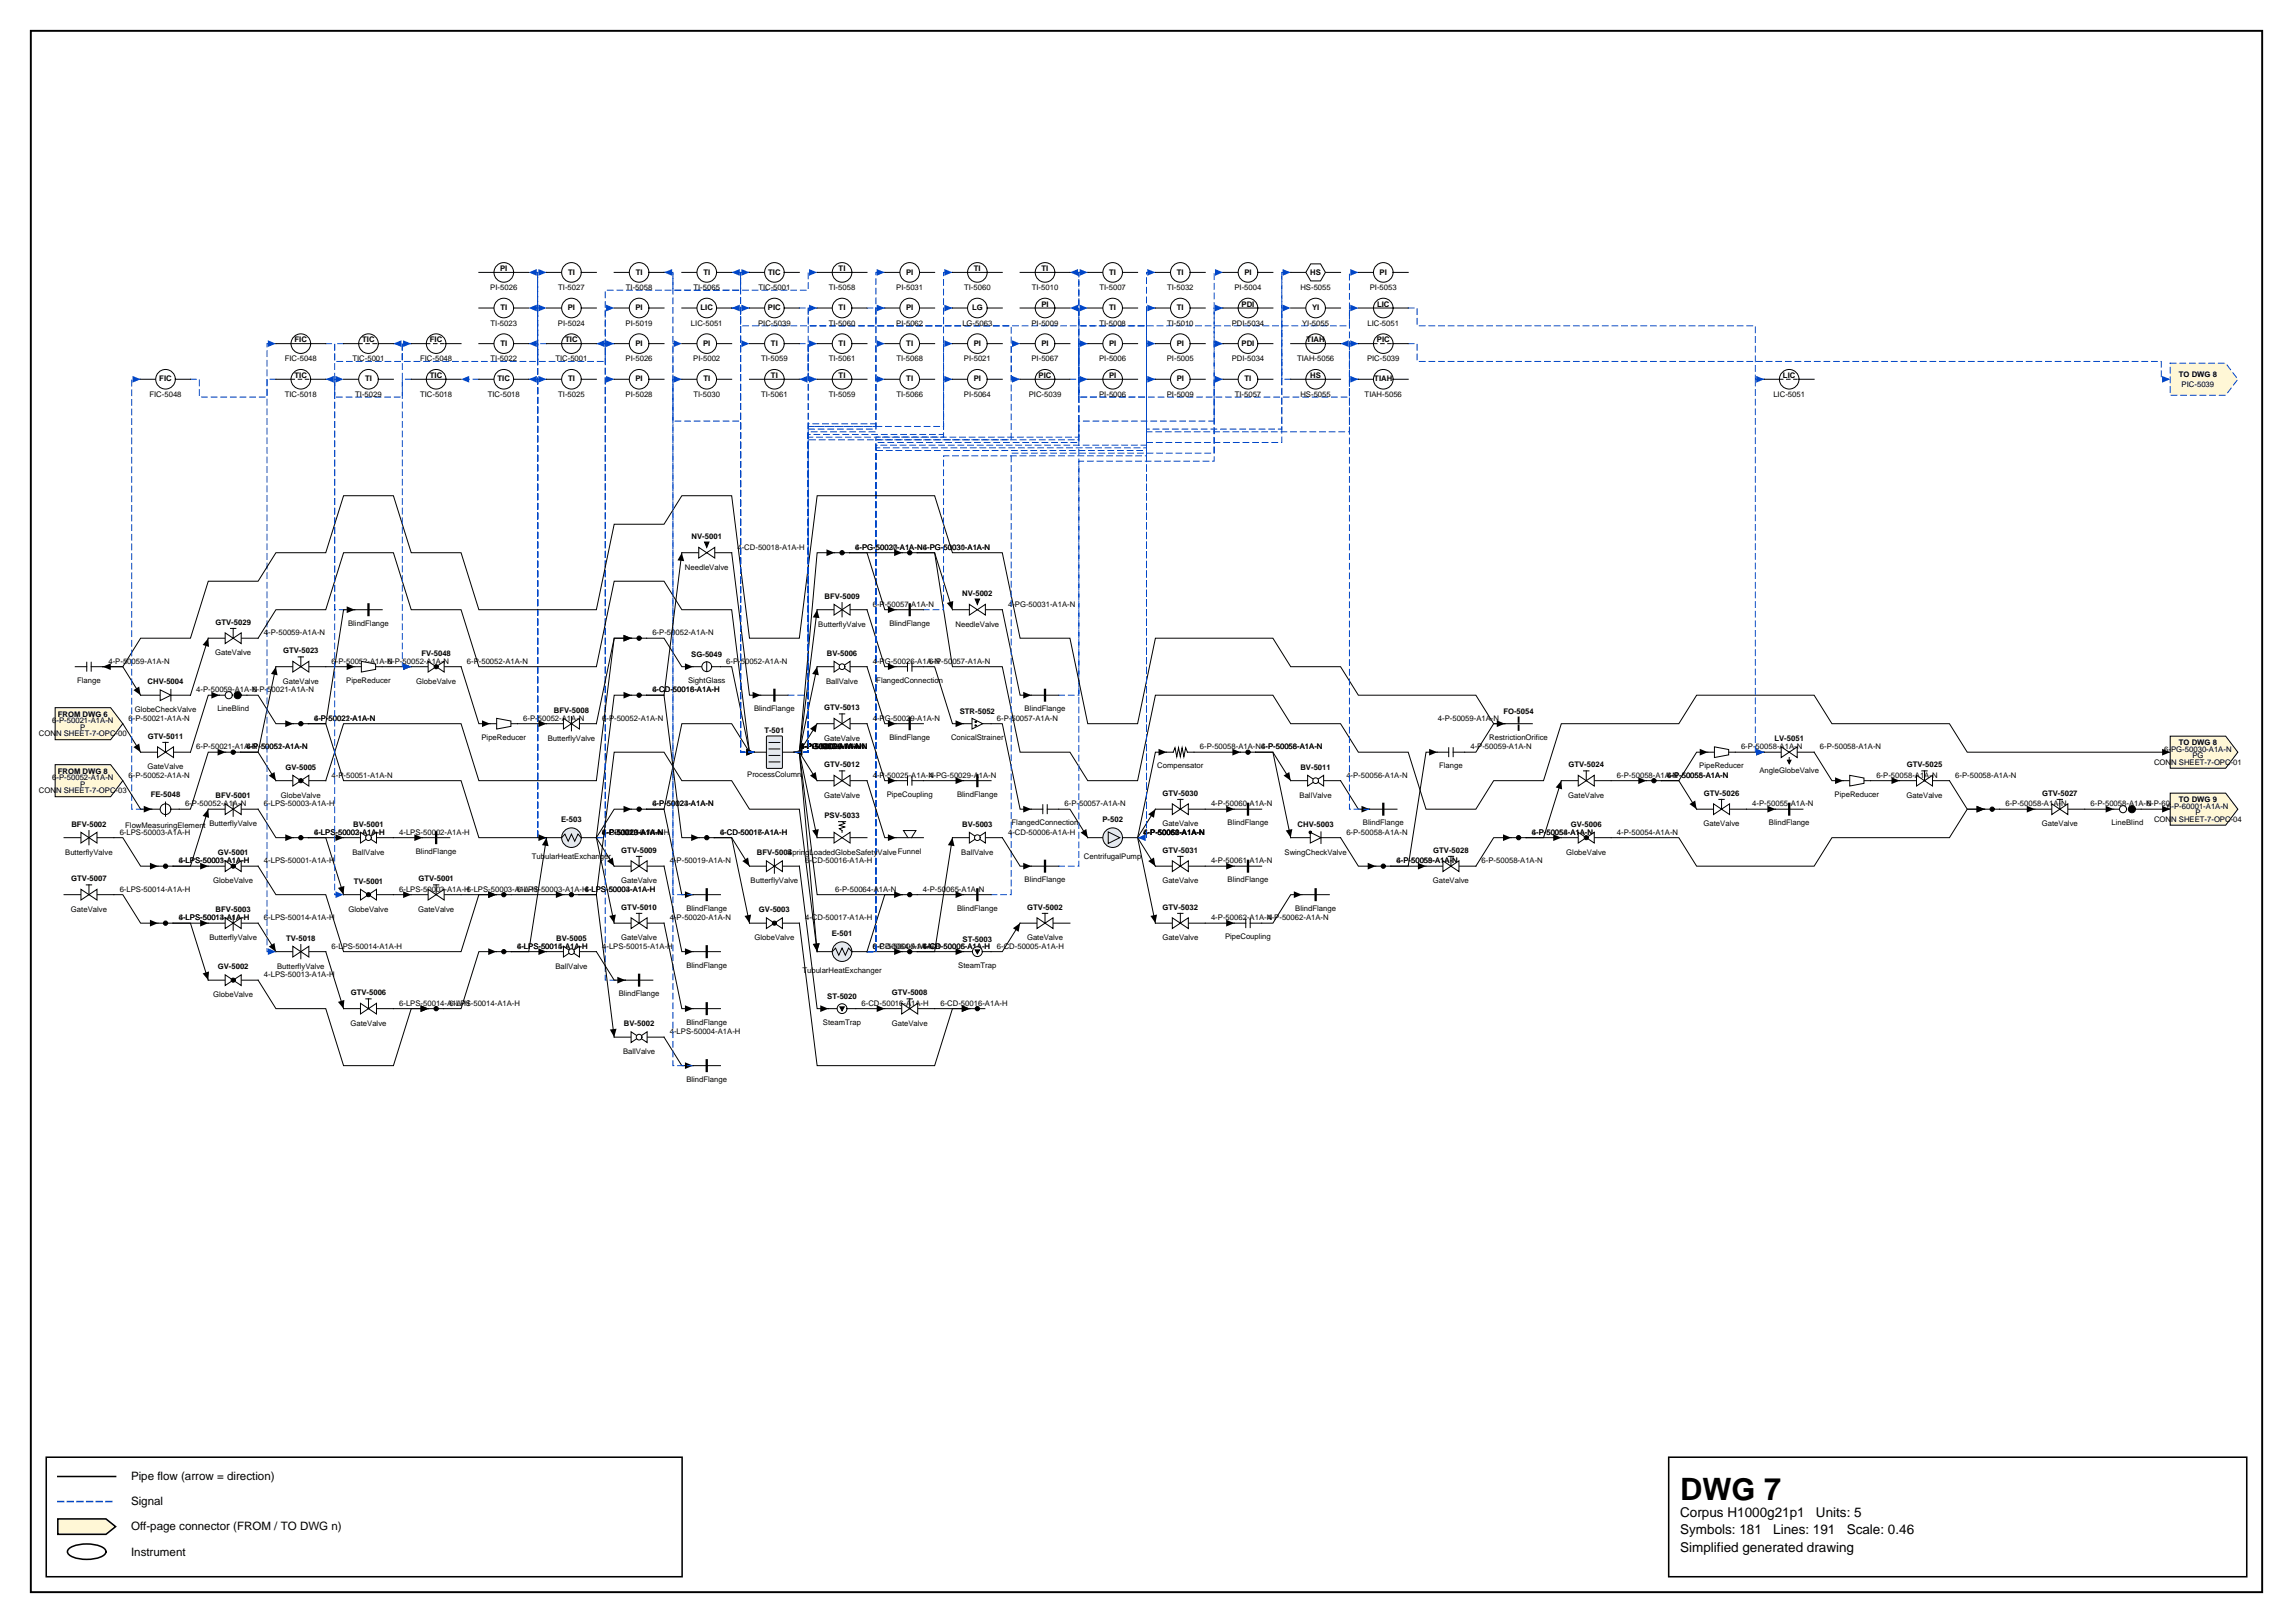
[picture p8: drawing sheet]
<svg xmlns="http://www.w3.org/2000/svg" width="420mm" height="297mm" viewBox="0 0 420 297" stroke-linecap="round" stroke-linejoin="round" font-family="sans-serif">
<defs><g id="words">
<text font-size="5.6" x="307.6" y="274.5">DWG 7</text>
<g font-size="2.5">
<text x="307.6" y="277.6">Corpus H1000g21p1</text>
<text x="307.6" y="280.8">Symbols: 181</text>
<text x="324.6" y="280.8">Lines: 191</text>
<text x="332.5" y="277.6">Units: 5</text>
<text x="338.1" y="280.8">Scale: 0.46</text>
<text x="307.6" y="284">Simplified generated drawing</text>
</g>
<g font-size="2.1">
<text x="24" y="270.9">Pipe flow (arrow = direction)</text>
<text x="24" y="275.5">Signal</text>
<text x="24" y="280.1">Off-page connector (FROM / TO DWG n)</text>
<text x="24" y="284.7">Instrument</text>
</g>
<g font-size="1.4">
<text x="89.8" y="53.1">PI-5026</text>
<text x="91.6" y="49.6">PI</text>
<text x="102.2" y="53.1">TI-5027</text>
<text x="104" y="50.3">TI</text>
<text x="114.6" y="53.1">TI-5058</text>
<text x="116.4" y="50.3">TI</text>
<text x="127" y="53.1">TI-5065</text>
<text x="128.8" y="50.3">TI</text>
<text x="138.8" y="53.1">TIC-5001</text>
<text x="140.6" y="50.3">TIC</text>
<text x="151.7" y="53.1">TI-5058</text>
<text x="153.5" y="49.6">TI</text>
<text x="164.1" y="53.1">PI-5031</text>
<text x="165.9" y="50.3">PI</text>
<text x="176.5" y="53.1">TI-5060</text>
<text x="178.3" y="49.6">TI</text>
<text x="188.9" y="53.1">TI-5010</text>
<text x="190.7" y="49.6">TI</text>
<text x="201.3" y="53.1">TI-5007</text>
<text x="203.1" y="50.3">TI</text>
<text x="213.7" y="53.1">TI-5032</text>
<text x="215.5" y="50.3">TI</text>
<text x="226" y="53.1">PI-5004</text>
<text x="227.8" y="50.3">PI</text>
<text x="238.1" y="53.1">HS-5055</text>
<text x="239.9" y="50.3">HS</text>
<text x="250.8" y="53.1">PI-5053</text>
<text x="252.6" y="50.3">PI</text>
<text x="89.8" y="59.6">TI-5023</text>
<text x="91.6" y="56.8">TI</text>
<text x="102.2" y="59.6">PI-5024</text>
<text x="104" y="56.8">PI</text>
<text x="114.5" y="59.6">PI-5019</text>
<text x="116.3" y="56.8">PI</text>
<text x="126.5" y="59.6">LIC-5051</text>
<text x="128.3" y="56.8">LIC</text>
<text x="138.8" y="59.6">PIC-5039</text>
<text x="140.6" y="56.8">PIC</text>
<text x="151.7" y="59.6">TI-5060</text>
<text x="153.5" y="56.8">TI</text>
<text x="164.1" y="59.6">PI-5062</text>
<text x="165.9" y="56.8">PI</text>
<text x="176.2" y="59.6">LG-5063</text>
<text x="178" y="56.8">LG</text>
<text x="188.9" y="59.6">PI-5009</text>
<text x="190.7" y="56.1">PI</text>
<text x="201.3" y="59.6">TI-5008</text>
<text x="203.1" y="56.8">TI</text>
<text x="213.7" y="59.6">TI-5010</text>
<text x="215.5" y="56.8">TI</text>
<text x="225.5" y="59.6">PDI-5034</text>
<text x="227.3" y="56.1">PDI</text>
<text x="238.4" y="59.6">YI-5055</text>
<text x="240.2" y="56.8">YI</text>
<text x="250.4" y="59.6">LIC-5051</text>
<text x="252.1" y="56.1">LIC</text>
<text x="53.9" y="62.6">FIC</text>
<text x="66.3" y="62.6">TIC</text>
<text x="78.7" y="62.6">FIC</text>
<text x="91.6" y="63.3">TI</text>
<text x="103.5" y="62.6">TIC</text>
<text x="116.3" y="63.3">PI</text>
<text x="128.7" y="63.3">PI</text>
<text x="141.2" y="63.3">TI</text>
<text x="153.5" y="63.3">TI</text>
<text x="165.9" y="63.3">TI</text>
<text x="178.3" y="63.3">PI</text>
<text x="190.7" y="63.3">PI</text>
<text x="203" y="63.3">PI</text>
<text x="215.4" y="63.3">PI</text>
<text x="227.3" y="63.3">PDI</text>
<text x="239.2" y="62.6">TIAH</text>
<text x="252.1" y="62.6">PIC</text>
<text x="29.2" y="69.8">FIC</text>
<text x="52.1" y="66.1">FIC-5048</text>
<text x="53.9" y="69.2">TIC</text>
<text x="64.5" y="66.1">TIC-5001</text>
<text x="66.8" y="69.8">TI</text>
<text x="76.9" y="66.1">FIC-5048</text>
<text x="78.7" y="69.2">TIC</text>
<text x="89.8" y="66.1">TI-5022</text>
<text x="91.1" y="69.8">TIC</text>
<text x="101.7" y="66.1">TIC-5001</text>
<text x="104" y="69.8">TI</text>
<text x="114.5" y="66.1">PI-5026</text>
<text x="116.3" y="69.8">PI</text>
<text x="126.9" y="66.1">PI-5002</text>
<text x="128.8" y="69.8">TI</text>
<text x="139.3" y="66.1">TI-5059</text>
<text x="141.2" y="69.2">TI</text>
<text x="151.7" y="66.1">TI-5061</text>
<text x="153.5" y="69.2">TI</text>
<text x="164.1" y="66.1">TI-5068</text>
<text x="165.9" y="69.8">TI</text>
<text x="176.5" y="66.1">PI-5021</text>
<text x="178.3" y="69.8">PI</text>
<text x="188.9" y="66.1">PI-5067</text>
<text x="190.1" y="69.2">PIC</text>
<text x="201.2" y="66.1">PI-5006</text>
<text x="203" y="69.2">PI</text>
<text x="213.6" y="66.1">PI-5005</text>
<text x="215.4" y="69.8">PI</text>
<text x="225.5" y="66.1">PDI-5034</text>
<text x="227.9" y="69.8">TI</text>
<text x="237.5" y="66.1">TIAH-5056</text>
<text x="239.9" y="69.2">HS</text>
<text x="250.3" y="66.1">PIC-5039</text>
<text x="251.6" y="69.8">TIAH</text>
<text x="326.4" y="69.2">LIC</text>
<text x="398.9" y="68.9">TO DWG 8</text>
<text x="399.4" y="70.9">PIC-5039</text>
<text x="27.4" y="72.6">FIC-5048</text>
<text x="52.1" y="72.6">TIC-5018</text>
<text x="65" y="72.6">TI-5029</text>
<text x="76.9" y="72.6">TIC-5018</text>
<text x="89.3" y="72.6">TIC-5018</text>
<text x="102.2" y="72.6">TI-5025</text>
<text x="114.5" y="72.6">PI-5028</text>
<text x="127" y="72.6">TI-5030</text>
<text x="139.3" y="72.6">TI-5061</text>
<text x="151.7" y="72.6">TI-5059</text>
<text x="164.1" y="72.6">TI-5066</text>
<text x="176.5" y="72.6">PI-5064</text>
<text x="188.3" y="72.6">PIC-5039</text>
<text x="201.2" y="72.6">PI-5006</text>
<text x="213.6" y="72.6">PI-5009</text>
<text x="226" y="72.6">TI-5057</text>
<text x="238.1" y="72.6">HS-5055</text>
<text x="249.8" y="72.6">TIAH-5056</text>
<text x="324.7" y="72.6">LIC-5051</text>
<text x="126.6" y="98.7">NV-5001</text>
<text x="135" y="100.6">4-CD-50018-A1A-H</text>
<text x="156.6" y="100.6">6-PG-50030-A1A-N6-PG-50030-A1A-N</text>
<text x="156.6" y="100.6">4-PG-50027-A1A-N4-PG-50031-A1A-N</text>
<text x="125.4" y="104.2">NeedleValve</text>
<text x="151" y="109.6">BFV-5009</text>
<text x="159.8" y="111.1">6-P-50057-A1A-N</text>
<text x="176.2" y="109.1">NV-5002</text>
<text x="184.6" y="111.1">4-PG-50031-A1A-N</text>
<text x="39.4" y="119.9">GateValve</text>
<text x="39.4" y="114.3">GTV-5029</text>
<text x="48.3" y="116.3">4-P-50059-A1A-N</text>
<text x="51.8" y="119.5">GTV-5023</text>
<text x="63.7" y="114.5">BlindFlange</text>
<text x="119.4" y="116.3">6-P-50052-A1A-N</text>
<text x="149.8" y="114.7">ButterflyValve</text>
<text x="162.8" y="114.5">BlindFlange</text>
<text x="174.9" y="114.7">NeedleValve</text>
<text x="14.1" y="124.9">Flange</text>
<text x="19.9" y="121.5">4-P-50059-A1A-N</text>
<text x="27" y="125.2">CHV-5004</text>
<text x="51.8" y="125.1">GateValve</text>
<text x="60.7" y="121.5">6-P-50052-A1A-N</text>
<text x="63.4" y="124.9">PipeReducer</text>
<text x="71" y="121.5">6-P-50052-A1A-N</text>
<text x="76.2" y="125.1">GlobeValve</text>
<text x="77.1" y="120">FV-5048</text>
<text x="85.5" y="121.5">6-P-50052-A1A-N</text>
<text x="126" y="124.9">SightGlass</text>
<text x="126.6" y="120.2">SG-5049</text>
<text x="133" y="121.5">6-P-50052-A1A-N</text>
<text x="151.2" y="125.1">BallValve</text>
<text x="151.4" y="120">BV-5006</text>
<text x="159.8" y="121.5">4-PG-50026-A1A-N</text>
<text x="160.4" y="124.9">FlangedConnection</text>
<text x="170.1" y="121.5">6-P-50057-A1A-N</text>
<text x="10.6" y="131.2">FROM DWG 6</text>
<text x="23.5" y="131.9">6-P-50021-A1A-N</text>
<text x="24.7" y="130.3">GlobeCheckValve</text>
<text x="35.9" y="126.7">4-P-50059-A1A-N</text>
<text x="39.8" y="130.2">LineBlind</text>
<text x="46.3" y="126.7">6-P-50021-A1A-N</text>
<text x="57.5" y="131.9">6-P-50021-A1A-N</text>
<text x="57.5" y="131.9">4-P-50022-A1A-N</text>
<text x="95.8" y="131.9">6-P-50052-A1A-N</text>
<text x="101.4" y="130.5">BFV-5008</text>
<text x="110.2" y="131.9">6-P-50052-A1A-N</text>
<text x="119.4" y="126.7">4-CD-50018-A1A-H</text>
<text x="119.4" y="126.7">6-CD-50016-A1A-H</text>
<text x="138.1" y="130.2">BlindFlange</text>
<text x="150.9" y="130">GTV-5013</text>
<text x="159.8" y="131.9">4-PG-50029-A1A-N</text>
<text x="175.7" y="130.6">STR-5052</text>
<text x="182.5" y="131.9">6-P-50057-A1A-N</text>
<text x="187.6" y="130.2">BlindFlange</text>
<text x="263.2" y="131.9">4-P-50059-A1A-N</text>
<text x="275.2" y="130.6">FO-5054</text>
<text x="7.1" y="134.7">CONN SHEET-7-OPC-00</text>
<text x="9.6" y="132.4">6-P-50021-A1A-N</text>
<text x="14.7" y="133.5">P</text>
<text x="27.1" y="135.2">GTV-5011</text>
<text x="35.9" y="137.1">6-P-50021-A1A-N</text>
<text x="45.1" y="137.1">4-P-50051-A1A-N</text>
<text x="45.1" y="137.1">6-P-50052-A1A-N</text>
<text x="88.2" y="135.4">PipeReducer</text>
<text x="100.3" y="135.5">ButterflyValve</text>
<text x="139.9" y="134.2">T-501</text>
<text x="146.5" y="137.1">4-FL-50028-A1A-N</text>
<text x="146.5" y="137.1">6-P-50057-A1A-N</text>
<text x="146.5" y="137.1">6-P-50063-A1A-N</text>
<text x="146.5" y="137.1">4-PG-50026-A1A-N</text>
<text x="146.5" y="137.1">6-PG-50030-A1A-N</text>
<text x="146.5" y="137.1">4-P-50025-A1A-N</text>
<text x="146.5" y="137.1">4-PG-50029-A1A-N</text>
<text x="150.9" y="135.5">GateValve</text>
<text x="162.8" y="135.4">BlindFlange</text>
<text x="174.1" y="135.4">ConicalStrainer</text>
<text x="219.7" y="137.1">6-P-50058-A1A-N4-P-50056-A1A-N</text>
<text x="230.9" y="137.1">6-P-50058-A1A-N</text>
<text x="269.2" y="137.1">4-P-50059-A1A-N</text>
<text x="272.7" y="135.4">RestrictionOrifice</text>
<text x="318.8" y="137.1">6-P-50058-A1A-N</text>
<text x="324.9" y="135.7">LV-5051</text>
<text x="333.2" y="137.1">6-P-50058-A1A-N</text>
<text x="396.2" y="137.6">6-PG-50030-A1A-N</text>
<text x="398.9" y="136.4">TO DWG 8</text>
<text x="9.6" y="142.8">6-P-50052-A1A-N</text>
<text x="10.6" y="141.6">FROM DWG 8</text>
<text x="14.7" y="144">P</text>
<text x="23.5" y="142.3">6-P-50052-A1A-N</text>
<text x="27" y="140.8">GateValve</text>
<text x="52.3" y="140.9">GV-5005</text>
<text x="60.7" y="142.3">4-P-50051-A1A-N</text>
<text x="136.8" y="142.3">ProcessColumn</text>
<text x="150.9" y="140.4">GTV-5012</text>
<text x="159.8" y="142.3">4-P-50025-A1A-N</text>
<text x="170.1" y="142.3">4-PG-50029-A1A-N</text>
<text x="211.9" y="140.6">Compensator</text>
<text x="238.1" y="140.9">BV-5011</text>
<text x="246.5" y="142.3">4-P-50056-A1A-N</text>
<text x="263.5" y="140.6">Flange</text>
<text x="287.2" y="140.4">GTV-5024</text>
<text x="296" y="142.3">6-P-50058-A1A-N</text>
<text x="305.2" y="142.3">6-P-50058-A1A-N</text>
<text x="305.2" y="142.3">4-P-50055-A1A-N</text>
<text x="311.1" y="140.6">PipeReducer</text>
<text x="322.1" y="141.4">AngleGlobeValve</text>
<text x="343.5" y="142.3">6-P-50058-A1A-N</text>
<text x="349.1" y="140.4">GTV-5025</text>
<text x="358" y="142.3">6-P-50058-A1A-N</text>
<text x="394.4" y="139.9">CONN SHEET-7-OPC-01</text>
<text x="401.4" y="138.7">PG</text>
<text x="7.1" y="145.1">CONN SHEET-7-OPC-03</text>
<text x="27.6" y="145.8">FE-5048</text>
<text x="33.9" y="147.6">6-P-50052-A1A-N</text>
<text x="39.5" y="146.1">BFV-5001</text>
<text x="48.3" y="147.6">6-LPS-50003-A1A-H</text>
<text x="51.4" y="146">GlobeValve</text>
<text x="119.4" y="147.6">6-P-50023-A1A-N</text>
<text x="119.4" y="147.6">4-P-50024-A1A-N</text>
<text x="150.9" y="146">GateValve</text>
<text x="151" y="149.7">PSV-5033</text>
<text x="162.4" y="145.8">PipeCoupling</text>
<text x="175.2" y="145.8">BlindFlange</text>
<text x="194.9" y="147.6">6-P-50057-A1A-N</text>
<text x="212.8" y="145.6">GTV-5030</text>
<text x="221.7" y="147.6">4-P-50060-A1A-N</text>
<text x="237.9" y="146">BallValve</text>
<text x="287.1" y="146">GateValve</text>
<text x="311.9" y="145.6">GTV-5026</text>
<text x="320.8" y="147.6">4-P-50055-A1A-N</text>
<text x="335.9" y="145.8">PipeReducer</text>
<text x="349" y="146">GateValve</text>
<text x="367.2" y="147.6">6-P-50058-A1A-N</text>
<text x="373.9" y="145.6">GTV-5027</text>
<text x="382.7" y="147.6">6-P-50058-A1A-N</text>
<text x="393.1" y="147.6">6-P-60001-A1A-N</text>
<text x="396.8" y="148">6-P-60001-A1A-N</text>
<text x="398.9" y="146.8">TO DWG 9</text>
<text x="401.9" y="149.2">P</text>
<text x="13.1" y="151.3">BFV-5002</text>
<text x="21.9" y="152.8">6-LPS-50003-A1A-H</text>
<text x="22.9" y="151.5">FlowMeasuringElement ButterflyValve</text>
<text x="57.5" y="152.8">6-LPS-50003-A1A-H</text>
<text x="57.5" y="152.8">4-LPS-50002-A1A-H</text>
<text x="64.7" y="151.3">BV-5001</text>
<text x="73.1" y="152.8">4-LPS-50002-A1A-H</text>
<text x="102.7" y="150.5">E-503</text>
<text x="110.2" y="152.8">4-P-50019-A1A-N</text>
<text x="110.2" y="152.8">6-P-50023-A1A-N</text>
<text x="110.2" y="152.8">6-CD-50016-A1A-H</text>
<text x="110.2" y="152.8">4-P-50020-A1A-N</text>
<text x="131.8" y="152.8">4-CD-50017-A1A-H</text>
<text x="131.8" y="152.8">6-CD-50016-A1A-H</text>
<text x="176.2" y="151.3">BV-5003</text>
<text x="184.6" y="152.8">4-CD-50006-A1A-H</text>
<text x="185.2" y="151">FlangedConnection</text>
<text x="201.8" y="150.5">P-502</text>
<text x="209.3" y="152.8">4-P-50061-A1A-N</text>
<text x="209.3" y="152.8">4-P-50062-A1A-N</text>
<text x="209.3" y="152.8">4-P-50060-A1A-N</text>
<text x="209.3" y="152.8">6-P-50058-A1A-N</text>
<text x="212.8" y="151.2">GateValve</text>
<text x="224.8" y="151">BlindFlange</text>
<text x="237.6" y="151.3">CHV-5003</text>
<text x="246.5" y="152.8">6-P-50058-A1A-N</text>
<text x="249.5" y="151">BlindFlange</text>
<text x="280.5" y="152.8">4-P-50054-A1A-N</text>
<text x="280.5" y="152.8">6-P-50058-A1A-N</text>
<text x="287.6" y="151.3">GV-5006</text>
<text x="296" y="152.8">4-P-50054-A1A-N</text>
<text x="311.9" y="151.2">GateValve</text>
<text x="323.8" y="151">BlindFlange</text>
<text x="373.8" y="151.2">GateValve</text>
<text x="386.6" y="151">LineBlind</text>
<text x="394.4" y="150.4">CONN SHEET-7-OPC-04</text>
<text x="11.9" y="156.4">ButterflyValve</text>
<text x="13" y="161.3">GTV-5007</text>
<text x="32.7" y="158">6-LPS-50003-A1A-H</text>
<text x="32.7" y="158">4-LPS-50001-A1A-H</text>
<text x="39" y="161.6">GlobeValve</text>
<text x="39.9" y="156.5">GV-5001</text>
<text x="48.3" y="158">4-LPS-50001-A1A-H</text>
<text x="64.5" y="156.4">BallValve</text>
<text x="64.8" y="161.7">TV-5001</text>
<text x="76.1" y="156.2">BlindFlange</text>
<text x="76.6" y="161.3">GTV-5001</text>
<text x="97.4" y="157.2">TubularHeatExchanger</text>
<text x="113.7" y="161.6">GateValve</text>
<text x="113.8" y="156">GTV-5009</text>
<text x="122.6" y="158">4-P-50019-A1A-N</text>
<text x="137.4" y="161.6">ButterflyValve</text>
<text x="138.6" y="156.5">BFV-5004</text>
<text x="144.1" y="156.4">SpringLoadedGlobeSafetyValveFunnel</text>
<text x="147.4" y="158">6-CD-50016-A1A-H</text>
<text x="176" y="156.4">BallValve</text>
<text x="187.6" y="161.5">BlindFlange</text>
<text x="198.5" y="157.2">CentrifugalPump</text>
<text x="212.8" y="161.6">GateValve</text>
<text x="212.8" y="156">GTV-5031</text>
<text x="221.7" y="158">4-P-50061-A1A-N</text>
<text x="224.8" y="161.5">BlindFlange</text>
<text x="235.2" y="156.4">SwingCheckValve</text>
<text x="255.7" y="158">4-P-50059-A1A-N</text>
<text x="255.7" y="158">6-P-50058-A1A-N</text>
<text x="262.3" y="161.6">GateValve</text>
<text x="262.4" y="156">GTV-5028</text>
<text x="271.3" y="158">6-P-50058-A1A-N</text>
<text x="286.8" y="156.4">GlobeValve</text>
<text x="13" y="166.8">GateValve</text>
<text x="21.9" y="163.2">6-LPS-50014-A1A-H</text>
<text x="39.5" y="167">BFV-5003</text>
<text x="63.8" y="166.8">GlobeValve</text>
<text x="73.1" y="163.2">6-LPS-50003-A1A-H6-LPS-50003-A1A-H</text>
<text x="76.6" y="166.8">GateValve</text>
<text x="94.7" y="163.2">6-LPS-50003-A1A-H4-LPS-50004-A1A-H</text>
<text x="107.1" y="163.2">6-LPS-50003-A1A-H</text>
<text x="113.8" y="166.5">GTV-5010</text>
<text x="125.7" y="166.7">BlindFlange</text>
<text x="139" y="167">GV-5003</text>
<text x="152.9" y="163.2">6-P-50064-A1A-N</text>
<text x="169" y="163.2">4-P-50065-A1A-N</text>
<text x="175.2" y="166.7">BlindFlange</text>
<text x="188.1" y="166.5">GTV-5002</text>
<text x="212.8" y="166.5">GTV-5032</text>
<text x="237.1" y="166.7">BlindFlange</text>
<text x="32.7" y="168.4">4-LPS-50013-A1A-H</text>
<text x="32.7" y="168.4">6-LPS-50014-A1A-H</text>
<text x="38.3" y="172">ButterflyValve</text>
<text x="48.3" y="168.4">6-LPS-50014-A1A-H</text>
<text x="52.4" y="172.2">TV-5018</text>
<text x="60.7" y="173.6">6-LPS-50014-A1A-H</text>
<text x="94.7" y="173.6">6-LPS-50014-A1A-H</text>
<text x="94.7" y="173.6">4-LPS-50015-A1A-H</text>
<text x="101.8" y="172.2">BV-5005</text>
<text x="110.2" y="173.6">4-LPS-50015-A1A-H</text>
<text x="113.7" y="172">GateValve</text>
<text x="122.6" y="168.4">4-P-50020-A1A-N</text>
<text x="138.1" y="172">GlobeValve</text>
<text x="147.4" y="168.4">4-CD-50017-A1A-H</text>
<text x="152.3" y="171.4">E-501</text>
<text x="159.8" y="173.6">6-CD-50005-A1A-H</text>
<text x="159.8" y="173.6">6-P-50064-A1A-N</text>
<text x="169" y="173.6">4-CD-50006-A1A-H</text>
<text x="169" y="173.6">6-CD-50005-A1A-H</text>
<text x="176.2" y="172.3">ST-5003</text>
<text x="182.5" y="173.6">6-CD-50005-A1A-H</text>
<text x="188" y="172">GateValve</text>
<text x="212.8" y="172">GateValve</text>
<text x="221.7" y="168.4">4-P-50062-A1A-N</text>
<text x="224.3" y="171.9">PipeCoupling</text>
<text x="232.1" y="168.4">4-P-50062-A1A-N</text>
<text x="39.9" y="177.4">GV-5002</text>
<text x="48.3" y="178.9">4-LPS-50013-A1A-H</text>
<text x="50.7" y="177.3">ButterflyValve</text>
<text x="101.7" y="177.3">BallValve</text>
<text x="125.7" y="177.1">BlindFlange</text>
<text x="146.9" y="178.1">TubularHeatExchanger</text>
<text x="175.4" y="177.1">SteamTrap</text>
<text x="39" y="182.5">GlobeValve</text>
<text x="64.2" y="182.1">GTV-5006</text>
<text x="73.1" y="184.1">6-LPS-50014-A1A-H</text>
<text x="82.3" y="184.1">6-LPS-50014-A1A-H</text>
<text x="113.3" y="182.3">BlindFlange</text>
<text x="151.5" y="182.8">ST-5020</text>
<text x="157.7" y="184.1">6-CD-50016-A1A-H</text>
<text x="163.3" y="182.1">GTV-5008</text>
<text x="172.2" y="184.1">6-CD-50016-A1A-H</text>
<text x="64.2" y="187.7">GateValve</text>
<text x="114.2" y="187.8">BV-5002</text>
<text x="122.6" y="189.3">4-LPS-50004-A1A-H</text>
<text x="125.7" y="187.5">BlindFlange</text>
<text x="150.7" y="187.5">SteamTrap</text>
<text x="163.3" y="187.7">GateValve</text>
<text x="114.1" y="192.9">BallValve</text>
<text x="125.7" y="198">BlindFlange</text>
</g>
</g></defs>
<path d="M5.6 5.6h408.6v285.8h-408.6z" fill="none" stroke="#000" stroke-width=".35"/>
<path d="M8.5 266.7h116.4v21.9h-116.4zM10.6 270.2h10.6M305.5 266.7h105.8v21.9h-105.8z" fill="none" stroke="#000" stroke-width=".28"/>
<path d="M10.6 274.8h10.6" fill="none" stroke="#0046c8" stroke-width=".28" stroke-dasharray="1.1 .7"/>
<path d="M10.6 278h8.8l1.8 1.4-1.8 1.4h-8.8z" fill="#fff7d6" stroke="#000" stroke-width=".28"/>
<path d="M12.7 283.4a6.7 6.7 0 0 1 6.3 0 .72 .72 0 0 1 0 1.2 6.7 6.7 0 0 1-6.3 0 .72 .72 0 0 1 0-1.2z" fill="none" stroke="#000" stroke-width=".28"/>
<path d="M134 101.2l3.2 26h2.1M174.4 111.6l-3.3-10.4h-3.2h3.2l3.3 20.8h9.1l3.3 15.7h9.1l3.2 5.2h9.2l3.2-15.7h21.5l3.3 5.3h9.1l3.3 5.2h9.1l3.3 10.4h9.1l3.3-5.2h9.1l3.2-10.4h21.6l3.2-5.3h21.5l3.3 5.3h21.5l3.3 5.2h37.1M317.7 137.7h5.3" fill="none" stroke="#000" stroke-width=".18"/>
<path d="M173.3 110.4l1.2-.4-.1 1.6zM137.8 126.6l1.5 .6-1.5 .7zM321.5 137l1.5 .7-1.5 .6zM395.8 137l1.5 .7-1.5 .6z" fill="#000"/>
<path d="M100.1 153.3h-1.7v-83.9h1.7" fill="none" stroke="#0046c8" stroke-width=".18" stroke-dasharray="1.1 .7"/>
<path d="M98.6 68.8l1.5 .6-1.5 .6z" fill="#0046c8"/>
<path d="M100.1 153.3h-1.7v-96.9h1.7" fill="none" stroke="#0046c8" stroke-width=".18" stroke-dasharray="1.1 .7"/>
<path d="M98.6 55.8l1.5 .6-1.5 .6z" fill="#0046c8"/>
<path d="M100.1 153.3h-1.7v-103.4h1.7" fill="none" stroke="#0046c8" stroke-width=".18" stroke-dasharray="1.1 .7"/>
<path d="M98.6 49.2l1.5 .7-1.5 .6z" fill="#0046c8"/>
<path d="M109.2 153.3l3.2 5.2" fill="none" stroke="#000" stroke-width=".18"/>
<path d="M111.1 157.6l1.1-.7 .2 1.6z" fill="#000"/>
<path d="M100.1 153.3h-1.7v-83.9h-1.6" fill="none" stroke="#0046c8" stroke-width=".18" stroke-dasharray="1.1 .7"/>
<path d="M96.8 69.4l1.5-.6v1.2z" fill="#0046c8"/>
<path d="M100.1 153.3h-1.7v-90.4h-1.6" fill="none" stroke="#0046c8" stroke-width=".18" stroke-dasharray="1.1 .7"/>
<path d="M96.8 62.9l1.5-.6v1.2z" fill="#0046c8"/>
<path d="M100.1 153.3h-1.7v-96.9h-1.6" fill="none" stroke="#0046c8" stroke-width=".18" stroke-dasharray="1.1 .7"/>
<path d="M96.8 56.4l1.5-.6v1.2z" fill="#0046c8"/>
<path d="M115.6 127.2h-3.2l-3.2 26.1 3.2-5.2h3.2" fill="none" stroke="#000" stroke-width=".18"/>
<path d="M114.2 126.6l1.4 .6-1.4 .7zM114.2 147.5l1.4 .6-1.4 .6z" fill="#000"/>
<path d="M109.2 153.3h1.6v-83.9h1.6" fill="none" stroke="#0046c8" stroke-width=".18" stroke-dasharray="1.1 .7"/>
<path d="M111 68.8l1.4 .6-1.4 .6z" fill="#0046c8"/>
<path d="M109.2 153.3h1.6v-90.4h1.6" fill="none" stroke="#0046c8" stroke-width=".18" stroke-dasharray="1.1 .7"/>
<path d="M111 62.3l1.4 .6-1.4 .6z" fill="#0046c8"/>
<path d="M109.2 153.3l3.2 15.7" fill="none" stroke="#000" stroke-width=".18"/>
<path d="M111.5 167.6l1.2-.2-.3 1.6z" fill="#000"/>
<path d="M146.3 62.9h1.7v6.5h1.6" fill="none" stroke="#0046c8" stroke-width=".18" stroke-dasharray="1.1 .7"/>
<path d="M148.1 68.8l1.5 .6-1.5 .6z" fill="#0046c8"/>
<path d="M193.8 127.2h3.7v-50.1h24.8v-14.2h1.6" fill="none" stroke="#0046c8" stroke-width=".18" stroke-dasharray="1.1 .7"/>
<path d="M222.4 62.3l1.5 .6-1.5 .6z" fill="#0046c8"/>
<path d="M18.8 122h3.7l3.2 5.2M50.5 122l-3.2 15.7h-3.2h3.2l3.2 5.2" fill="none" stroke="#000" stroke-width=".18"/>
<path d="M24.4 126.3l1.1-.6 .2 1.5zM50.5 122l.3 1.6-1.2-.3zM49.2 142l1.1-.7 .2 1.6z" fill="#000"/>
<path d="M323 69.4h-1.6v68.3h1.6" fill="none" stroke="#0046c8" stroke-width=".18" stroke-dasharray="1.1 .7"/>
<path d="M321.5 137l1.5 .7-1.5 .6z" fill="#0046c8"/>
<path d="M47.3 179.4l3.2 5.2h9.1l3.3 10.4h9.1l3.3-10.4h3.2" fill="none" stroke="#000" stroke-width=".18"/>
<path d="M77 184l1.5 .6-1.5 .6z" fill="#000"/>
<path d="M144.3 127.2h3.7v-49.1h24.7v-15.2h1.7" fill="none" stroke="#0046c8" stroke-width=".18" stroke-dasharray="1.1 .7"/>
<path d="M172.9 62.3l1.5 .6-1.5 .6z" fill="#0046c8"/>
<path d="M174.4 153.3l-3.3 20.9h-3.2h8.5" fill="none" stroke="#000" stroke-width=".18"/>
<path d="M174.4 153.3l.4 1.6-1.3-.2zM174.9 173.6l1.5 .6-1.5 .6z" fill="#000"/>
<path d="M75.3 69.4h-1.6v3.3h-12.4v-3.3h-1.7" fill="none" stroke="#0046c8" stroke-width=".18" stroke-dasharray="1.1 .7"/>
<path d="M59.6 69.4l1.5-.6v1.2z" fill="#0046c8"/>
<path d="M392 148.1h5.3M93.6 163.7h9.7" fill="none" stroke="#000" stroke-width=".18"/>
<path d="M395.8 147.5l1.5 .6-1.5 .6zM101.8 163.1l1.5 .6-1.5 .7z" fill="#000"/>
<path d="M146.3 56.4h1.7v3.2h37.1v9.8h1.7" fill="none" stroke="#0046c8" stroke-width=".18" stroke-dasharray="1.1 .7"/>
<path d="M185.3 68.8l1.5 .6-1.5 .6z" fill="#0046c8"/>
<path d="M193.8 148.1h2.1l3.2 5.2M208.3 153.3l3.2 5.2M208.3 153.3l3.2 15.7M211.5 148.1l-3.2 5.2" fill="none" stroke="#000" stroke-width=".18"/>
<path d="M197.8 152.4l1.1-.7 .2 1.6zM210.2 157.6l1.1-.7 .2 1.6zM210.2 149l1.3-.9-.2 1.6zM210.6 167.6l1.2-.2-.3 1.6z" fill="#000"/>
<path d="M208.3 153.3h1.6v-74.8h24.8v-22.1h1.6" fill="none" stroke="#0046c8" stroke-width=".18" stroke-dasharray="1.1 .7"/>
<path d="M234.8 55.8l1.5 .6-1.5 .6z" fill="#0046c8"/>
<path d="M213.6 137.7h-2.1l-3.2 15.6" fill="none" stroke="#000" stroke-width=".18"/>
<path d="M212.1 137l1.5 .7-1.5 .6z" fill="#000"/>
<path d="M208.3 153.3h1.6v-74.3h37.2v-9.6h1.6" fill="none" stroke="#0046c8" stroke-width=".18" stroke-dasharray="1.1 .7"/>
<path d="M247.2 68.8l1.5 .6-1.5 .6z" fill="#0046c8"/>
<path d="M114.5 179.4h-3.7v-123h1.6" fill="none" stroke="#0046c8" stroke-width=".18" stroke-dasharray="1.1 .7"/>
<path d="M111 55.8l1.4 .6-1.4 .6z" fill="#0046c8"/>
<path d="M137.2 49.9h-1.6v3.2h-24.8v9.8h-1.6" fill="none" stroke="#0046c8" stroke-width=".18" stroke-dasharray="1.1 .7"/>
<path d="M109.2 62.9l1.5-.6v1.2z" fill="#0046c8"/>
<path d="M134 56.4h1.6v3.2h111.5v-3.2h1.6" fill="none" stroke="#0046c8" stroke-width=".18" stroke-dasharray="1.1 .7"/>
<path d="M247.2 55.8l1.5 .6-1.5 .6z" fill="#0046c8"/>
<path d="M115.6 116.8h-3.2l-3.2 26.1h-21.5l-3.3-10.4h-21.5l-3.3 10.4M158.7 111.6l3.3 10.4h2M47.3 148.1l3.2 5.2h3.2M220.7 158.5h5.3" fill="none" stroke="#000" stroke-width=".18"/>
<path d="M114.2 116.2l1.4 .6-1.4 .6zM162.6 121.4l1.4 .6-1.4 .6zM52.2 152.7l1.5 .6-1.5 .6zM224.5 157.9l1.5 .6-1.5 .6z" fill="#000"/>
<path d="M223.9 62.9h-1.6v-6.5h1.6" fill="none" stroke="#0046c8" stroke-width=".18" stroke-dasharray="1.1 .7"/>
<path d="M222.4 55.8l1.5 .6-1.5 .6z" fill="#0046c8"/>
<path d="M115.6 116.8h-3.2l-3.2 15.7M45.2 127.2h2.1l3.2 5.3h3.2M236.3 142.9l-3.3-5.2h-3.1h3.1l3.3 15.6" fill="none" stroke="#000" stroke-width=".18"/>
<path d="M114.2 116.2l1.4 .6-1.4 .6zM52.2 131.8l1.5 .7-1.5 .6zM235 142l1-.7 .3 1.6zM235.4 152l1.2-.3-.3 1.6z" fill="#000"/>
<path d="M236.3 69.4h-1.6v-19.5h1.6" fill="none" stroke="#0046c8" stroke-width=".18" stroke-dasharray="1.1 .7"/>
<path d="M234.8 49.2l1.5 .7-1.5 .6z" fill="#0046c8"/>
<path d="M100.1 62.9h-1.7v3.3h-24.7v-3.3h-1.7" fill="none" stroke="#0046c8" stroke-width=".18" stroke-dasharray="1.1 .7"/>
<path d="M72 62.9l1.5-.6v1.2z" fill="#0046c8"/>
<path d="M181.4 132.5h2.1l3.3 15.6h2M312.7 137.7h-2.1l-3.2 5.2h-3.2h3.2l3.2 5.2M363.4 148.1h-3.2l-3.3 5.2h-21.5l-3.3 5.2h-21.5l-3.2-5.2h-12.4M72 163.7h3.3M158.7 174.2h6.5M121.6 189.8l3.2 5.2h2.1" fill="none" stroke="#000" stroke-width=".18"/>
<path d="M311.2 137l1.5 .7-1.5 .6zM187.3 147.5l1.5 .6-1.5 .6zM309.3 147.2l1.1-.7 .2 1.6zM361.9 147.5l1.5 .6-1.5 .6zM73.8 163.1l1.5 .6-1.5 .7zM163.7 173.6l1.5 .6-1.5 .6zM125.4 194.4l1.5 .6-1.5 .7z" fill="#000"/>
<path d="M158.7 174.2h1.7v-94.2h37.1v-17.1h1.6" fill="none" stroke="#0046c8" stroke-width=".18" stroke-dasharray="1.1 .7"/>
<path d="M197.7 62.3l1.4 .6-1.4 .6z" fill="#0046c8"/>
<path d="M158.7 174.2h1.7v-93.7h37.1v-24.1h1.6" fill="none" stroke="#0046c8" stroke-width=".18" stroke-dasharray="1.1 .7"/>
<path d="M197.7 55.8l1.4 .6-1.4 .6z" fill="#0046c8"/>
<path d="M158.7 174.2h1.7v-93.2h37.1v-31.1h1.6" fill="none" stroke="#0046c8" stroke-width=".18" stroke-dasharray="1.1 .7"/>
<path d="M197.7 49.2l1.4 .7-1.4 .6z" fill="#0046c8"/>
<path d="M158.7 174.2h1.7v-92.7h49.5v-12.1h1.6" fill="none" stroke="#0046c8" stroke-width=".18" stroke-dasharray="1.1 .7"/>
<path d="M210.1 68.8l1.4 .6-1.4 .6z" fill="#0046c8"/>
<path d="M165.2 163.7h-3.2l-3.3 10.5" fill="none" stroke="#000" stroke-width=".18"/>
<path d="M163.7 163.1l1.5 .6-1.5 .7z" fill="#000"/>
<path d="M158.7 174.2h1.7v-92.2h49.5v-19.1h1.6" fill="none" stroke="#0046c8" stroke-width=".18" stroke-dasharray="1.1 .7"/>
<path d="M210.1 62.3l1.4 .6-1.4 .6z" fill="#0046c8"/>
<path d="M158.7 174.2h1.7v-91.7h49.5v-26.1h1.6" fill="none" stroke="#0046c8" stroke-width=".18" stroke-dasharray="1.1 .7"/>
<path d="M210.1 55.8l1.4 .6-1.4 .6z" fill="#0046c8"/>
<path d="M72 184.6h6.5" fill="none" stroke="#000" stroke-width=".18"/>
<path d="M77 184l1.5 .6-1.5 .6z" fill="#000"/>
<path d="M199.1 62.9h-1.6v6.5h1.6" fill="none" stroke="#0046c8" stroke-width=".18" stroke-dasharray="1.1 .7"/>
<path d="M197.7 68.8l1.4 .6-1.4 .6z" fill="#0046c8"/>
<path d="M22.5 132.5l3.2 5.2M70 122h5.3M84.4 122l3.3 10.5h2M146.3 169l3.3 26h21.5l3.3-10.4h3.2M149.6 174.2l-3.3-26.1h-9.1l-3.2-5.2h-9.2l-3.2-5.2h-9.2l-3.2 26h-3.2h3.2l3.2 26.1M220.7 169h5.3" fill="none" stroke="#000" stroke-width=".18"/>
<path d="M24.4 136.7l1.1-.6 .2 1.6zM73.8 121.4l1.5 .6-1.5 .6zM88.2 131.8l1.5 .7-1.5 .6zM148.8 172.8l1.2-.2-.4 1.6zM224.5 168.3l1.5 .7-1.5 .6zM111.6 188.4l1.3-.1-.5 1.5zM176.1 184l1.5 .6-1.5 .6z" fill="#000"/>
<path d="M126.9 195h-3.7v-132.1h1.6" fill="none" stroke="#0046c8" stroke-width=".18" stroke-dasharray="1.1 .7"/>
<path d="M123.3 62.3l1.5 .6-1.5 .6z" fill="#0046c8"/>
<path d="M149.6 62.9h-1.6v6.5h-1.7" fill="none" stroke="#0046c8" stroke-width=".18" stroke-dasharray="1.1 .7"/>
<path d="M146.3 69.4l1.5-.6v1.2z" fill="#0046c8"/>
<path d="M158.7 56.4h1.7v3.2h12.3v-9.7h1.7" fill="none" stroke="#0046c8" stroke-width=".18" stroke-dasharray="1.1 .7"/>
<path d="M172.9 49.2l1.5 .7-1.5 .6z" fill="#0046c8"/>
<path d="M94.7 132.5h5.4" fill="none" stroke="#000" stroke-width=".18"/>
<path d="M98.6 131.8l1.5 .7-1.5 .6z" fill="#000"/>
<path d="M34.9 69.4h1.6v3.3h12.4v-9.8h1.6" fill="none" stroke="#0046c8" stroke-width=".18" stroke-dasharray="1.1 .7"/>
<path d="M49 62.3l1.5 .6-1.5 .6z" fill="#0046c8"/>
<path d="M183.5 111.6l3.3 15.6h2" fill="none" stroke="#000" stroke-width=".18"/>
<path d="M187.3 126.6l1.5 .6-1.5 .7z" fill="#000"/>
<path d="M121.6 49.9h1.6v3.2h24.8v-3.2h1.6" fill="none" stroke="#0046c8" stroke-width=".18" stroke-dasharray="1.1 .7"/>
<path d="M148.1 49.2l1.5 .7-1.5 .6z" fill="#0046c8"/>
<path d="M59.6 174.2l3.3 10.4" fill="none" stroke="#000" stroke-width=".18"/>
<path d="M61.9 183.4l1.1-.4-.1 1.6z" fill="#000"/>
<path d="M65 111.6h-3.7v-42.2h1.6" fill="none" stroke="#0046c8" stroke-width=".18" stroke-dasharray="1.1 .7"/>
<path d="M61.4 68.8l1.5 .6-1.5 .6z" fill="#0046c8"/>
<path d="M158.7 122l3.3 10.5h2M220.7 148.1h5.3M47.3 169l3.2 5.2M84.4 163.7h6.5M156.7 184.6h5.3" fill="none" stroke="#000" stroke-width=".18"/>
<path d="M162.6 131.8l1.4 .7-1.4 .6zM224.5 147.5l1.5 .6-1.5 .6zM49.2 173.2l1.1-.6 .2 1.6zM89.4 163.1l1.5 .6-1.5 .7zM160.5 184l1.5 .6-1.5 .6z" fill="#000"/>
<path d="M50.5 69.4h-1.6v104.8h1.6" fill="none" stroke="#0046c8" stroke-width=".18" stroke-dasharray="1.1 .7"/>
<path d="M49 173.6l1.5 .6-1.5 .6z" fill="#0046c8"/>
<path d="M47.3 116.8l3.2-5.2h9.1l3.3-10.4h9.1l3.3 10.4h9.1l3.3 10.4h21.5l3.2-15.6h9.2l3.2 5.2h9.2l3.2 26.1h.9M275.5 132.5h-2l-3.3 5.2h-2.1M38.1 148.1l-3.2 10.4h-3.2h6.4M121.6 158.5l3.2 15.7h2.1" fill="none" stroke="#000" stroke-width=".18"/>
<path d="M136.6 137l1.5 .7-1.5 .6zM274 131.8l1.5 .7-1.5 .6zM38.1 148.1l.2 1.6-1.2-.4zM36.6 157.9l1.5 .6-1.5 .6zM125.4 173.6l1.5 .6-1.5 .6z" fill="#000"/>
<path d="M211.5 69.4h-1.6v3.3h-12.4v-16.3h-1.6" fill="none" stroke="#0046c8" stroke-width=".18" stroke-dasharray="1.1 .7"/>
<path d="M195.9 56.4l1.5-.6v1.2z" fill="#0046c8"/>
<path d="M47.3 158.5l3.2 5.2h9.1l3.3 10.5h21.5l3.3-10.5h3.2M72 153.3h5.3M356.9 142.9l3.3 5.2h3.2M20.9 163.7h1.6l3.2 5.3h3.2" fill="none" stroke="#000" stroke-width=".18"/>
<path d="M75.9 152.7l1.4 .6-1.4 .6zM361.9 147.5l1.5 .6-1.5 .6zM27.5 168.3l1.4 .7-1.4 .6zM89.4 163.1l1.5 .6-1.5 .7z" fill="#000"/>
<path d="M87.7 69.4h-3.3" fill="none" stroke="#0046c8" stroke-width=".18" stroke-dasharray="1.1 .7"/>
<path d="M84.4 69.4l1.5-.6v1.2z" fill="#0046c8"/>
<path d="M118.4 116.8h3.2l3.2 5.2h2.1M59.6 122h5.4M131.9 122h2.1l3.2 15.7h.9M145.4 137.7h.9l3.3 26h15.6M169.1 142.9h7.3M245.4 142.9l3.3 5.2h2M285.8 142.9l-3.2 10.4h-3.2h6.4M319.7 148.1h5.4M167.9 163.7h8.5M238.4 163.7h-2.1l-3.3 5.3h-2M171.1 184.6h6.5" fill="none" stroke="#000" stroke-width=".18"/>
<path d="M63.5 121.4l1.5 .6-1.5 .6zM125.4 121.4l1.5 .6-1.5 .6zM136.6 137l1.5 .7-1.5 .6zM145.4 137.7l1.5-.7v1.3zM174.9 142.3l1.5 .6-1.5 .6zM249.3 147.5l1.4 .6-1.4 .6zM284.4 152.7l1.4 .6-1.4 .6zM285.8 142.9l.2 1.6-1.2-.4zM323.6 147.5l1.5 .6-1.5 .6zM174.9 163.1l1.5 .6-1.5 .7zM236.9 163.1l1.5 .6-1.5 .7zM176.1 184l1.5 .6-1.5 .6z" fill="#000"/>
<path d="M193.8 158.5h3.7v-74.1h24.8v-34.5h1.6" fill="none" stroke="#0046c8" stroke-width=".18" stroke-dasharray="1.1 .7"/>
<path d="M222.4 49.2l1.5 .7-1.5 .6z" fill="#0046c8"/>
<path d="M18.8 122h3.7l3.2-5.2h9.2l3.2-10.4h9.2l3.2-5.2h9.1l3.3-10.5h9.1l3.3 10.5h9.1l3.3 10.4h21.5l3.2-15.7h9.2l3.2-5.2h9.2l3.2 26.1h9.1l3.3-26.1h21.5l3.3 10.5h9.1l3.3 15.6h9.1l3.2 15.7h9.2l3.2-15.7h21.5l3.3 5.2h9.1l3.3 5.2h21.5l3.3 5.3h2M218.6 137.7h8.5M366.1 148.1h6.5" fill="none" stroke="#000" stroke-width=".18"/>
<path d="M18.8 122l1.5-.6v1.2zM225.6 137l1.5 .7-1.5 .6zM371.1 147.5l1.5 .6-1.5 .6z" fill="#000"/>
<path d="M75.3 62.9h-1.6v59.1h1.6" fill="none" stroke="#0046c8" stroke-width=".18" stroke-dasharray="1.1 .7"/>
<path d="M73.8 121.4l1.5 .6-1.5 .6z" fill="#0046c8"/>
<path d="M138.1 137.7h-.9l-3.2-5.2h-9.2l-3.2 15.6h-3.2h3.2l3.2 15.6h2.1M20.9 153.3h1.6l3.2 5.2h3.2M38.1 169h-6.4h3.2l3.2 10.4" fill="none" stroke="#000" stroke-width=".18"/>
<path d="M136.6 137l1.5 .7-1.5 .6zM27.5 157.9l1.4 .6-1.4 .6zM37.1 178.2l1.2-.4-.2 1.6zM36.6 168.3l1.5 .7-1.5 .6zM125.4 163.1l1.5 .6-1.5 .7z" fill="#000"/>
<path d="M257.8 62.9h1.6v3.3h136.3v3.2h1.6" fill="none" stroke="#0046c8" stroke-width=".18" stroke-dasharray="1.1 .7"/>
<path d="M395.8 68.8l1.5 .6-1.5 .6z" fill="#0046c8"/>
<path d="M165.2 101.2h-9.7h3.2l3.3 10.4h2" fill="none" stroke="#000" stroke-width=".18"/>
<path d="M162.6 111l1.4 .6-1.4 .6zM163.7 100.5l1.5 .7-1.5 .6z" fill="#000"/>
<path d="M138.1 137.7h-2.5v-74.8h1.6" fill="none" stroke="#0046c8" stroke-width=".18" stroke-dasharray="1.1 .7"/>
<path d="M135.7 62.3l1.5 .6-1.5 .6z" fill="#0046c8"/>
<path d="M138.1 137.7h-2.5v-81.3h1.6" fill="none" stroke="#0046c8" stroke-width=".18" stroke-dasharray="1.1 .7"/>
<path d="M135.7 55.8l1.5 .6-1.5 .6z" fill="#0046c8"/>
<path d="M138.1 137.7h-2.5v-87.8h1.6" fill="none" stroke="#0046c8" stroke-width=".18" stroke-dasharray="1.1 .7"/>
<path d="M135.7 49.2l1.5 .7-1.5 .6z" fill="#0046c8"/>
<path d="M138.1 137.7h-2.5v-81.3h-1.6" fill="none" stroke="#0046c8" stroke-width=".18" stroke-dasharray="1.1 .7"/>
<path d="M134 56.4l1.4-.6v1.2z" fill="#0046c8"/>
<path d="M149.6 111.6l-3.3 26.1h-.9h.9l3.3 15.6" fill="none" stroke="#000" stroke-width=".18"/>
<path d="M149.6 111.6l.4 1.5-1.2-.1zM148.7 152l1.2-.3-.3 1.6z" fill="#000"/>
<path d="M138.1 137.7h-2.5v-87.8h-1.6" fill="none" stroke="#0046c8" stroke-width=".18" stroke-dasharray="1.1 .7"/>
<path d="M134 49.9l1.4-.7v1.3z" fill="#0046c8"/>
<path d="M145.4 137.7h.9l3.3 36.5" fill="none" stroke="#000" stroke-width=".18"/>
<path d="M148.9 172.8l1.2-.2-.5 1.6z" fill="#000"/>
<path d="M145.4 137.7h2.6v-74.8h1.6" fill="none" stroke="#0046c8" stroke-width=".18" stroke-dasharray="1.1 .7"/>
<path d="M148.1 62.3l1.5 .6-1.5 .6z" fill="#0046c8"/>
<path d="M145.4 137.7h2.6v-81.3h1.6" fill="none" stroke="#0046c8" stroke-width=".18" stroke-dasharray="1.1 .7"/>
<path d="M148.1 55.8l1.5 .6-1.5 .6z" fill="#0046c8"/>
<path d="M138.1 137.7h-2.5v-60.6h-12.4v-27.2h-1.6" fill="none" stroke="#0046c8" stroke-width=".18" stroke-dasharray="1.1 .7"/>
<path d="M121.6 49.9l1.5-.7v1.3z" fill="#0046c8"/>
<path d="M145.4 137.7h2.6v-60.1h12.4v-8.2h1.6" fill="none" stroke="#0046c8" stroke-width=".18" stroke-dasharray="1.1 .7"/>
<path d="M160.5 68.8l1.5 .6-1.5 .6z" fill="#0046c8"/>
<path d="M149.6 122l-3.3 15.7h-.9" fill="none" stroke="#000" stroke-width=".18"/>
<path d="M149.6 122l.3 1.6-1.2-.3z" fill="#000"/>
<path d="M145.4 137.7h2.6v-59.6h12.4v-15.2h1.6" fill="none" stroke="#0046c8" stroke-width=".18" stroke-dasharray="1.1 .7"/>
<path d="M160.5 62.3l1.5 .6-1.5 .6z" fill="#0046c8"/>
<path d="M145.4 137.7h2.6v-59.2h12.4v-22.1h1.6" fill="none" stroke="#0046c8" stroke-width=".18" stroke-dasharray="1.1 .7"/>
<path d="M160.5 55.8l1.5 .6-1.5 .6z" fill="#0046c8"/>
<path d="M145.4 137.7h2.6v-58.7h12.4v-29.1h1.6" fill="none" stroke="#0046c8" stroke-width=".18" stroke-dasharray="1.1 .7"/>
<path d="M160.5 49.2l1.5 .7-1.5 .6z" fill="#0046c8"/>
<path d="M145.4 137.7h2.6v-58.2h24.7v-10.1h1.7" fill="none" stroke="#0046c8" stroke-width=".18" stroke-dasharray="1.1 .7"/>
<path d="M172.9 68.8l1.5 .6-1.5 .6z" fill="#0046c8"/>
<path d="M152.8 101.2h-3.2l-3.3 36.5h-.9" fill="none" stroke="#000" stroke-width=".18"/>
<path d="M151.3 100.5l1.5 .7-1.5 .6z" fill="#000"/>
<path d="M145.4 137.7h2.6v-57.7h24.7v-23.6h1.7" fill="none" stroke="#0046c8" stroke-width=".18" stroke-dasharray="1.1 .7"/>
<path d="M172.9 55.8l1.5 .6-1.5 .6z" fill="#0046c8"/>
<path d="M149.6 132.5l-3.3 5.2h-.9h.9l3.3 5.2" fill="none" stroke="#000" stroke-width=".18"/>
<path d="M148.3 133.4l1.3-.9-.3 1.5zM148.3 142l1-.7 .3 1.6z" fill="#000"/>
<path d="M145.4 137.7h2.6v-57.2h37.1v-17.6h1.7" fill="none" stroke="#0046c8" stroke-width=".18" stroke-dasharray="1.1 .7"/>
<path d="M185.3 62.3l1.5 .6-1.5 .6z" fill="#0046c8"/>
<path d="M236.3 49.9h-1.6v31.1h-24.8v72.3h-1.6" fill="none" stroke="#0046c8" stroke-width=".18" stroke-dasharray="1.1 .7"/>
<path d="M208.3 153.3l1.5-.6v1.2z" fill="#0046c8"/>
<path d="M126.9 163.7h-3.7v-94.3h1.6" fill="none" stroke="#0046c8" stroke-width=".18" stroke-dasharray="1.1 .7"/>
<path d="M123.3 68.8l1.5 .6-1.5 .6z" fill="#0046c8"/>
<path d="M295 142.9h6.4" fill="none" stroke="#000" stroke-width=".18"/>
<path d="M299.9 142.3l1.5 .6-1.5 .6z" fill="#000"/>
<path d="M248.7 69.4h-1.6v-6.5h-1.7" fill="none" stroke="#0046c8" stroke-width=".18" stroke-dasharray="1.1 .7"/>
<path d="M245.4 62.9l1.5-.6v1.2z" fill="#0046c8"/>
<path d="M38.1 116.8l-3.2 10.4M276.7 153.3h-3.2l-3.3 5.2" fill="none" stroke="#000" stroke-width=".18"/>
<path d="M38.1 116.8l.2 1.6-1.2-.4zM275.2 152.7l1.5 .6-1.5 .6z" fill="#000"/>
<path d="M250.7 148.1h-3.6v-98.2h1.6" fill="none" stroke="#0046c8" stroke-width=".18" stroke-dasharray="1.1 .7"/>
<path d="M247.2 49.2l1.5 .7-1.5 .6z" fill="#0046c8"/>
<path d="M41.3 137.7h-3.2l-3.2 10.4h-2.1" fill="none" stroke="#000" stroke-width=".18"/>
<path d="M39.8 137l1.5 .7-1.5 .6z" fill="#000"/>
<path d="M27.8 148.1h-3.7v-78.7h1.6" fill="none" stroke="#0046c8" stroke-width=".18" stroke-dasharray="1.1 .7"/>
<path d="M24.3 68.8l1.4 .6-1.4 .6z" fill="#0046c8"/>
<path d="M124.8 101.2l-3.2 26h-3.2h3.2l3.2 26.1h3.2M332.1 137.7l3.3 5.2h2M137.2 158.5l-3.2-5.2h-3.2h3.2l3.2 15.7M146.3 158.5l3.3 26.1h2.1" fill="none" stroke="#000" stroke-width=".18"/>
<path d="M124.8 101.2l.5 1.5-1.3-.1zM126.5 152.7l1.5 .6-1.5 .6zM135.9 157.6l1.1-.7 .2 1.6zM336 142.3l1.4 .6-1.4 .6zM136.3 167.6l1.2-.2-.3 1.6zM150.2 184l1.5 .6-1.5 .6z" fill="#000"/>
<path d="M257.8 56.4h1.6v3.2h62v9.8h1.6" fill="none" stroke="#0046c8" stroke-width=".18" stroke-dasharray="1.1 .7"/>
<path d="M321.5 68.8l1.5 .6-1.5 .6z" fill="#0046c8"/>
<path d="M181.4 163.7h3.7v-80.8h37.2v-13.5h1.6" fill="none" stroke="#0046c8" stroke-width=".18" stroke-dasharray="1.1 .7"/>
<path d="M222.4 68.8l1.5 .6-1.5 .6z" fill="#0046c8"/>
<path d="M65 111.6h-2.1l-3.3 20.9h-3.2h3.2l3.3 10.4h21.5l3.3 10.4h12.4M158.7 142.9l3.3 10.4h2M183.5 153.3l3.3 5.2h2M245.4 153.3l3.3 5.2h3.2M186.8 169l-3.3 5.2h-2.1" fill="none" stroke="#000" stroke-width=".18"/>
<path d="M63.5 111l1.5 .6-1.5 .6zM98.6 152.7l1.5 .6-1.5 .6zM162.6 152.7l1.4 .6-1.4 .6zM187.3 157.9l1.5 .6-1.5 .6zM250.4 157.9l1.5 .6-1.5 .6zM185.5 169.9l1.3-.9-.3 1.5z" fill="#000"/>
<path d="M112.4 62.9h-1.6v3.3h-12.4v-16.3h-1.6" fill="none" stroke="#0046c8" stroke-width=".18" stroke-dasharray="1.1 .7"/>
<path d="M96.8 49.9l1.5-.7v1.3z" fill="#0046c8"/>
<path d="M100.1 153.3l-3.3 20.9h-3.2h6.5" fill="none" stroke="#000" stroke-width=".18"/>
<path d="M100.1 153.3l.3 1.6-1.2-.2zM98.6 173.6l1.5 .6-1.5 .6z" fill="#000"/>
<path d="M59.6 62.9h1.7v3.3h12.4v-3.3h1.6" fill="none" stroke="#0046c8" stroke-width=".18" stroke-dasharray="1.1 .7"/>
<path d="M73.8 62.3l1.5 .6-1.5 .6z" fill="#0046c8"/>
<path d="M169.1 122h2l3.3 10.5h2M62.9 153.3h-6.5h3.2l3.3 10.4M109.2 174.2l3.2 5.2h2.1" fill="none" stroke="#000" stroke-width=".18"/>
<path d="M174.9 131.8l1.5 .7-1.5 .6zM61.4 152.7l1.5 .6-1.5 .6zM61.9 162.5l1.1-.4-.1 1.6zM113 178.8l1.5 .6-1.5 .6z" fill="#000"/>
<path d="M195.9 69.4h1.6v3.3h49.6v-9.8h1.6" fill="none" stroke="#0046c8" stroke-width=".18" stroke-dasharray="1.1 .7"/>
<path d="M247.2 62.3l1.5 .6-1.5 .6z" fill="#0046c8"/>
<path d="M40.2 127.2h-2.1l-3.2 10.5M158.7 132.5l3.3 10.4h2M263.1 137.7h-2l-3.3 20.8h-3.2h6.5M22.5 142.9l3.2 5.2h2.1M381.7 148.1h5.3M90.9 174.2h-3.2l-3.3 10.4h-3.2M121.6 169l3.2 15.6h2.1" fill="none" stroke="#000" stroke-width=".18"/>
<path d="M38.7 126.6l1.5 .6-1.5 .7zM261.6 137l1.5 .7-1.5 .6zM26.3 147.5l1.5 .6-1.5 .6zM162.6 142.3l1.4 .6-1.4 .6zM259.6 157.9l1.5 .6-1.5 .6zM385.5 147.5l1.5 .6-1.5 .6zM89.4 173.6l1.5 .6-1.5 .6zM125.4 184l1.5 .6-1.5 .6z" fill="#000"/>
<path d="M169.1 111.6h3.6v-28.2h37.2v-33.5h1.6" fill="none" stroke="#0046c8" stroke-width=".18" stroke-dasharray="1.1 .7"/>
<path d="M210.1 49.2l1.4 .7-1.4 .6z" fill="#0046c8"/>
<path d="M211.5 56.4h-1.6v3.2h-12.4v-9.7h-1.6" fill="none" stroke="#0046c8" stroke-width=".18" stroke-dasharray="1.1 .7"/>
<path d="M195.9 49.9l1.5-.7v1.3z" fill="#0046c8"/>
<path d="M62.9 62.9h-1.6v100.8h1.6" fill="none" stroke="#0046c8" stroke-width=".18" stroke-dasharray="1.1 .7"/>
<path d="M61.4 163.1l1.5 .6-1.5 .7z" fill="#0046c8"/>
<path d="M124.8 101.2h3.1M130.9 101.2h3.1M342.5 142.9h5.3" fill="none" stroke="#000" stroke-width=".18"/>
<path d="M346.3 142.3l1.5 .6-1.5 .6z" fill="#000"/>
<path d="M127.9 100.2l3 1.9v-1.9l-3 1.9z" fill="#fff" stroke="#000" stroke-width=".18"/>
<path d="M129 99.2h.8l-.4 1z" fill="#000" stroke="#000" stroke-width=".18"/>
<path d="M312.7 137.7h1.2M316.5 137.7h1.2" fill="none" stroke="#000" stroke-width=".18"/>
<path d="M313.9 136.7l2.6 .5v1l-2.6 .4z" fill="#fff" stroke="#000" stroke-width=".18"/>
<path d="M100.1 69.4h2.7M106.4 69.4h2.8" fill="none" stroke="#000" stroke-width=".18"/>
<circle cx="104.6" cy="69.4" r="1.79" fill="#fff" stroke="#000" stroke-width=".18"/>
<path d="M137.2 69.4h2.8M143.6 69.4h2.7M165.2 101.2h2.7" fill="none" stroke="#000" stroke-width=".18"/>
<circle cx="166.6" cy="101.2" r=".39" fill="#000" stroke="#000" stroke-width=".18"/>
<circle cx="141.8" cy="69.4" r="1.79" fill="#fff" stroke="#000" stroke-width=".18"/>
<path d="M140 69.4h3.6M100.1 153.3h2.7M106.4 153.3h2.8" fill="none" stroke="#000" stroke-width=".18"/>
<circle cx="104.6" cy="153.3" r="1.79" fill="#e2ecf7" stroke="#000" stroke-width=".18"/>
<path d="M137.2 62.9h2.8M143.6 62.9h2.7M102.8 153.3l.6-.6 .6 1.3 .6-1.3 .6 1.3 .6-1.3 .6 .6" fill="none" stroke="#000" stroke-width=".18"/>
<circle cx="141.8" cy="62.9" r="1.79" fill="#fff" stroke="#000" stroke-width=".18"/>
<path d="M248.7 49.9h2.8M255 49.9h2.8" fill="none" stroke="#000" stroke-width=".18"/>
<circle cx="253.3" cy="49.9" r="1.79" fill="#fff" stroke="#000" stroke-width=".18"/>
<path d="M186.8 56.4h2.7M193.1 56.4h2.8M13.8 122h2.1M15.9 121.2v1.6M16.7 122h2.1M16.7 121.2v1.6M41.3 137.7h2.8M188.8 127.2h5M126.9 184.6h5" fill="none" stroke="#000" stroke-width=".18"/>
<path d="M191.3 126.3v1.9M129.4 183.6v2" fill="none" stroke="#000" stroke-width=".42"/>
<circle cx="42.7" cy="137.7" r=".39" fill="#000" stroke="#000" stroke-width=".18"/>
<circle cx="191.3" cy="56.4" r="1.79" fill="#fff" stroke="#000" stroke-width=".18"/>
<path d="M189.5 56.4h3.6M323 69.4h2.8M329.4 69.4h2.7" fill="none" stroke="#000" stroke-width=".18"/>
<circle cx="327.6" cy="69.4" r="1.79" fill="#fff" stroke="#000" stroke-width=".18"/>
<path d="M325.8 69.4h.6M327.1 69.4h.6M328.4 69.4h.6M38.1 179.4h3.1M44.2 179.4h3.1" fill="none" stroke="#000" stroke-width=".18"/>
<path d="M41.2 178.4l3 2v-2l-3 2z" fill="#fff" stroke="#000" stroke-width=".18"/>
<circle cx="42.7" cy="179.4" r=".38" fill="#000" stroke="#000" stroke-width=".18"/>
<path d="M397.3 145.2h10.2l2.2 2.9-2.2 2.9h-10.2z" fill="#fff7d6" stroke="#000" stroke-width=".18"/>
<path d="M75.3 69.4h2.8M81.6 69.4h2.8M139.3 127.2h5M176.4 142.9h5M165.2 174.2h2.7" fill="none" stroke="#000" stroke-width=".18"/>
<path d="M141.8 126.3v1.9M178.9 141.9v2" fill="none" stroke="#000" stroke-width=".42"/>
<circle cx="166.6" cy="174.2" r=".39" fill="#000" stroke="#000" stroke-width=".18"/>
<circle cx="79.8" cy="69.4" r="1.79" fill="#fff" stroke="#000" stroke-width=".18"/>
<path d="M78.1 69.4h3.5M325.1 148.1h5" fill="none" stroke="#000" stroke-width=".18"/>
<path d="M327.6 147.1v2" fill="none" stroke="#000" stroke-width=".42"/>
<path d="M397.3 134.7h10.2l2.2 3-2.2 2.9h-10.2z" fill="#fff7d6" stroke="#000" stroke-width=".18"/>
<path d="M387 148.1h1M391 148.1h1M90.9 163.7h2.7" fill="none" stroke="#000" stroke-width=".18"/>
<circle cx="92.2" cy="163.7" r=".39" fill="#000" stroke="#000" stroke-width=".18"/>
<circle cx="388.7" cy="148.1" r=".65" fill="#fff" stroke="#000" stroke-width=".18"/>
<circle cx="390.3" cy="148.1" r=".65" fill="#000" stroke="#000" stroke-width=".18"/>
<path d="M137.2 56.4h2.8M143.6 56.4h2.7" fill="none" stroke="#000" stroke-width=".18"/>
<circle cx="141.8" cy="56.4" r="1.79" fill="#fff" stroke="#000" stroke-width=".18"/>
<path d="M188.8 148.1h2.1M190.9 147.3v1.6M191.7 148.1h2.1M191.7 147.3v1.6M199.1 153.3h2.8M205.5 153.3h2.8" fill="none" stroke="#000" stroke-width=".18"/>
<circle cx="203.7" cy="153.3" r="1.79" fill="#e2ecf7" stroke="#000" stroke-width=".18"/>
<path d="M137.2 49.9h2.8M143.6 49.9h2.7M202.9 152.3l2.1 1-2.1 1.1zM114.5 179.4h5" fill="none" stroke="#000" stroke-width=".18"/>
<path d="M117 178.4v2" fill="none" stroke="#000" stroke-width=".42"/>
<circle cx="141.8" cy="49.9" r="1.79" fill="#fff" stroke="#000" stroke-width=".18"/>
<path d="M124.8 56.4h2.8M131.2 56.4h2.8" fill="none" stroke="#000" stroke-width=".18"/>
<circle cx="129.4" cy="56.4" r="1.79" fill="#fff" stroke="#000" stroke-width=".18"/>
<path d="M124.8 69.4h2.8M131.2 69.4h2.8" fill="none" stroke="#000" stroke-width=".18"/>
<circle cx="129.4" cy="69.4" r="1.79" fill="#fff" stroke="#000" stroke-width=".18"/>
<path d="M38.1 148.1h3.1M44.2 148.1h3.1" fill="none" stroke="#000" stroke-width=".18"/>
<path d="M41.2 147.1l3 2v-2l-3 2z" fill="#fff" stroke="#000" stroke-width=".18"/>
<path d="M42.7 146.8v2.6M149.6 153.3h3.1M155.6 153.3h3.1" fill="none" stroke="#000" stroke-width=".18"/>
<path d="M152.7 152.3l2.9 2v-2l-2.9 2z" fill="#fff" stroke="#000" stroke-width=".18"/>
<path d="M50.5 142.9h3.1M56.5 142.9h3.1M153.5 150.4h1.3M154.2 150.4l.5 .3-1 .3 1 .4-1 .3 .5 .3v.3" fill="none" stroke="#000" stroke-width=".18"/>
<path d="M53.6 141.9l2.9 2v-2l-2.9 2z" fill="#fff" stroke="#000" stroke-width=".18"/>
<circle cx="55.1" cy="142.9" r=".38" fill="#000" stroke="#000" stroke-width=".18"/>
<path d="M211.5 158.5h3.1M217.6 158.5h3.1" fill="none" stroke="#000" stroke-width=".18"/>
<path d="M214.6 157.5l3 2v-2l-3 2z" fill="#fff" stroke="#000" stroke-width=".18"/>
<path d="M149.6 111.6h3.1M155.6 111.6h3.1M215.6 156.7h1M216.1 156.7v1.8" fill="none" stroke="#000" stroke-width=".18"/>
<path d="M152.7 110.6l2.9 2v-2l-2.9 2z" fill="#fff" stroke="#000" stroke-width=".18"/>
<path d="M223.9 62.9h2.8M230.3 62.9h2.7M154.2 110.3v2.6" fill="none" stroke="#000" stroke-width=".18"/>
<circle cx="228.5" cy="62.9" r="1.79" fill="#fff" stroke="#000" stroke-width=".18"/>
<path d="M124.8 49.9h2.8M131.2 49.9h2.8" fill="none" stroke="#000" stroke-width=".18"/>
<circle cx="129.4" cy="49.9" r="1.79" fill="#fff" stroke="#000" stroke-width=".18"/>
<path d="M186.8 49.9h2.7M193.1 49.9h2.8" fill="none" stroke="#000" stroke-width=".18"/>
<circle cx="191.3" cy="49.9" r="1.79" fill="#fff" stroke="#000" stroke-width=".18"/>
<path d="M189.5 49.9h3.6M100.1 132.5h3.1M106.1 132.5h3.1" fill="none" stroke="#000" stroke-width=".18"/>
<path d="M103.2 131.5l2.9 1.9v-1.9l-2.9 1.9z" fill="#fff" stroke="#000" stroke-width=".18"/>
<path d="M40.2 127.2h1M44.2 127.2h1M104.6 131.1v2.7" fill="none" stroke="#000" stroke-width=".18"/>
<circle cx="41.9" cy="127.2" r=".65" fill="#fff" stroke="#000" stroke-width=".18"/>
<g fill="#000" stroke="#000" stroke-width=".18">
<circle cx="43.5" cy="127.2" r=".65"/>
<circle cx="228.5" cy="137.7" r=".39"/>
</g>
<path d="M149.6 69.4h2.8M156 69.4h2.7M227.1 137.7h2.8M226 158.5h5M126.9 174.2h5" fill="none" stroke="#000" stroke-width=".18"/>
<path d="M228.5 157.5v2M129.4 173.2v2" fill="none" stroke="#000" stroke-width=".42"/>
<circle cx="154.2" cy="69.4" r="1.79" fill="#fff" stroke="#000" stroke-width=".18"/>
<path d="M152.4 69.4h3.6M236.3 69.4h2.8M242.7 69.4h2.7" fill="none" stroke="#000" stroke-width=".18"/>
<circle cx="240.9" cy="69.4" r="1.79" fill="#fff" stroke="#000" stroke-width=".18"/>
<path d="M100.1 62.9h2.7M106.4 62.9h2.8M239.1 69.4h3.6" fill="none" stroke="#000" stroke-width=".18"/>
<circle cx="104.6" cy="62.9" r="1.79" fill="#fff" stroke="#000" stroke-width=".18"/>
<path d="M102.8 62.9h3.6M199.1 69.4h2.8M205.5 69.4h2.8" fill="none" stroke="#000" stroke-width=".18"/>
<circle cx="203.7" cy="69.4" r="1.79" fill="#fff" stroke="#000" stroke-width=".18"/>
<path d="M201.9 69.4h3.6M176.4 132.5h1.6M179.9 132.5h1.5" fill="none" stroke="#000" stroke-width=".18"/>
<path d="M178 131.5l1.9 1-1.9 .9z" fill="#fff" stroke="#000" stroke-width=".18"/>
<g fill="#000" stroke="#000" stroke-width=".18">
<circle cx="178.6" cy="132.8" r=".11"/>
<circle cx="178.6" cy="132.1" r=".11"/>
</g>
<path d="M285.8 153.3h3.1M291.9 153.3h3.1" fill="none" stroke="#000" stroke-width=".18"/>
<path d="M288.9 152.3l3 2v-2l-3 2z" fill="#fff" stroke="#000" stroke-width=".18"/>
<g fill="#000" stroke="#000" stroke-width=".18">
<circle cx="290.4" cy="153.3" r=".37"/>
<circle cx="302.8" cy="142.9" r=".39"/>
</g>
<path d="M301.4 142.9h2.8M112.4 189.8h3.1M118.5 189.8h3.1" fill="none" stroke="#000" stroke-width=".18"/>
<g fill="#fff" stroke="#000" stroke-width=".18">
<path d="M115.5 188.8l3 2v-2l-3 2z"/>
<circle cx="117" cy="189.8" r=".52"/>
</g>
<path d="M62.9 163.7h3.1M68.9 163.7h3.1" fill="none" stroke="#000" stroke-width=".18"/>
<path d="M66 162.8l2.9 1.9v-1.9l-2.9 1.9z" fill="#fff" stroke="#000" stroke-width=".18"/>
<circle cx="67.5" cy="163.7" r=".37" fill="#000" stroke="#000" stroke-width=".18"/>
<path d="M149.6 174.2h2.8M156 174.2h2.7" fill="none" stroke="#000" stroke-width=".18"/>
<circle cx="154.2" cy="174.2" r="1.79" fill="#e2ecf7" stroke="#000" stroke-width=".18"/>
<path d="M152.4 174.2l.6-.7 .6 1.3 .6-1.3 .6 1.3 .6-1.3 .6 .7M62.9 184.6h3.1M68.9 184.6h3.1" fill="none" stroke="#000" stroke-width=".18"/>
<path d="M66 183.6l2.9 2v-2l-2.9 2z" fill="#fff" stroke="#000" stroke-width=".18"/>
<path d="M199.1 62.9h2.8M205.5 62.9h2.8M67 182.8h1M67.5 182.8v1.8" fill="none" stroke="#000" stroke-width=".18"/>
<circle cx="203.7" cy="62.9" r="1.79" fill="#fff" stroke="#000" stroke-width=".18"/>
<path d="M10.1 129.5h10.2l2.2 3-2.2 2.9h-10.2z" fill="#fff7d6" stroke="#000" stroke-width=".18"/>
<path d="M137.2 169h3.1M143.2 169h3.1" fill="none" stroke="#000" stroke-width=".18"/>
<path d="M140.3 168l2.9 1.9v-1.9l-2.9 1.9z" fill="#fff" stroke="#000" stroke-width=".18"/>
<circle cx="141.8" cy="169" r=".38" fill="#000" stroke="#000" stroke-width=".18"/>
<path d="M75.3 122h3.1M81.3 122h3.1" fill="none" stroke="#000" stroke-width=".18"/>
<path d="M78.4 121l2.9 2v-2l-2.9 2z" fill="#fff" stroke="#000" stroke-width=".18"/>
<circle cx="79.9" cy="122" r=".37" fill="#000" stroke="#000" stroke-width=".18"/>
<path d="M65 122h1.2M68.8 122h1.2" fill="none" stroke="#000" stroke-width=".18"/>
<path d="M66.2 121l2.6 .5v1l-2.6 .5z" fill="#fff" stroke="#000" stroke-width=".18"/>
<path d="M211.5 169h3.1M217.6 169h3.1M238.4 163.7h5" fill="none" stroke="#000" stroke-width=".18"/>
<path d="M240.9 162.8v1.9" fill="none" stroke="#000" stroke-width=".42"/>
<path d="M214.6 168l3 1.9v-1.9l-3 1.9z" fill="#fff" stroke="#000" stroke-width=".18"/>
<path d="M100.1 56.4h2.7M106.4 56.4h2.8M215.6 167.2h1M216.1 167.2v1.8" fill="none" stroke="#000" stroke-width=".18"/>
<circle cx="104.6" cy="56.4" r="1.79" fill="#fff" stroke="#000" stroke-width=".18"/>
<path d="M236.3 62.9h2.8M242.7 62.9h2.7" fill="none" stroke="#000" stroke-width=".18"/>
<circle cx="240.9" cy="62.9" r="1.79" fill="#fff" stroke="#000" stroke-width=".18"/>
<path d="M149.6 62.9h2.8M156 62.9h2.7M239.1 62.9h3.6M103.3 163.7h2.7M126.9 195h5" fill="none" stroke="#000" stroke-width=".18"/>
<circle cx="104.6" cy="163.7" r=".39" fill="#000" stroke="#000" stroke-width=".18"/>
<path d="M129.4 194.1v1.9" fill="none" stroke="#000" stroke-width=".42"/>
<circle cx="154.2" cy="62.9" r="1.79" fill="#fff" stroke="#000" stroke-width=".18"/>
<path d="M149.6 56.4h2.8M156 56.4h2.7" fill="none" stroke="#000" stroke-width=".18"/>
<circle cx="154.2" cy="56.4" r="1.79" fill="#fff" stroke="#000" stroke-width=".18"/>
<path d="M149.6 49.9h2.8M156 49.9h2.7" fill="none" stroke="#000" stroke-width=".18"/>
<circle cx="154.2" cy="49.9" r="1.79" fill="#fff" stroke="#000" stroke-width=".18"/>
<path d="M152.4 49.9h3.6M89.7 132.5h1.2M93.5 132.5h1.2" fill="none" stroke="#000" stroke-width=".18"/>
<path d="M90.9 131.5l2.6 .5v.9l-2.6 .5z" fill="#fff" stroke="#000" stroke-width=".18"/>
<path d="M25.7 69.4h2.8M32.1 69.4h2.8" fill="none" stroke="#000" stroke-width=".18"/>
<circle cx="30.3" cy="69.4" r="1.79" fill="#fff" stroke="#000" stroke-width=".18"/>
<path d="M100.1 49.9h2.7M106.4 49.9h2.8" fill="none" stroke="#000" stroke-width=".18"/>
<circle cx="104.6" cy="49.9" r="1.79" fill="#fff" stroke="#000" stroke-width=".18"/>
<path d="M174.4 111.6h3.1M180.4 111.6h3.1M77.3 153.3h5.1" fill="none" stroke="#000" stroke-width=".18"/>
<path d="M79.8 152.3v2" fill="none" stroke="#000" stroke-width=".42"/>
<path d="M177.5 110.6l2.9 2v-2l-2.9 2z" fill="#fff" stroke="#000" stroke-width=".18"/>
<path d="M178.5 109.6h.8l-.4 1z" fill="#000" stroke="#000" stroke-width=".18"/>
<path d="M112.4 49.9h2.8M118.8 49.9h2.8" fill="none" stroke="#000" stroke-width=".18"/>
<circle cx="117" cy="49.9" r="1.79" fill="#fff" stroke="#000" stroke-width=".18"/>
<path d="M50.5 174.2h3.1M56.5 174.2h3.1" fill="none" stroke="#000" stroke-width=".18"/>
<path d="M53.6 173.2l2.9 2v-2l-2.9 2z" fill="#fff" stroke="#000" stroke-width=".18"/>
<path d="M162 69.4h2.8M168.3 69.4h2.8M65 111.6h5M55.1 172.9v2.6" fill="none" stroke="#000" stroke-width=".18"/>
<path d="M67.5 110.6v2" fill="none" stroke="#000" stroke-width=".42"/>
<circle cx="166.6" cy="69.4" r="1.79" fill="#fff" stroke="#000" stroke-width=".18"/>
<path d="M211.5 148.1h3.1M217.6 148.1h3.1" fill="none" stroke="#000" stroke-width=".18"/>
<path d="M214.6 147.1l3 2v-2l-3 2z" fill="#fff" stroke="#000" stroke-width=".18"/>
<path d="M215.6 146.3h1M216.1 146.3v1.8M151.7 184.6h1.6M155.1 184.6h1.6" fill="none" stroke="#000" stroke-width=".18"/>
<circle cx="154.2" cy="184.6" r=".9" fill="#fff" stroke="#000" stroke-width=".18"/>
<path d="M153.8 184.3h.8l-.4 .7z" fill="#000" stroke="#000" stroke-width=".18"/>
<path d="M199.1 56.4h2.8M205.5 56.4h2.8" fill="none" stroke="#000" stroke-width=".18"/>
<circle cx="203.7" cy="56.4" r="1.79" fill="#fff" stroke="#000" stroke-width=".18"/>
<path d="M236.3 56.4h2.8M242.7 56.4h2.7" fill="none" stroke="#000" stroke-width=".18"/>
<circle cx="240.9" cy="56.4" r="1.79" fill="#fff" stroke="#000" stroke-width=".18"/>
<path d="M199.1 49.9h2.8M205.5 49.9h2.8" fill="none" stroke="#000" stroke-width=".18"/>
<circle cx="203.7" cy="49.9" r="1.79" fill="#fff" stroke="#000" stroke-width=".18"/>
<path d="M75.3 163.7h3.1M81.3 163.7h3.1" fill="none" stroke="#000" stroke-width=".18"/>
<path d="M78.4 162.8l2.9 1.9v-1.9l-2.9 1.9z" fill="#fff" stroke="#000" stroke-width=".18"/>
<path d="M149.6 122h3.1M155.6 122h3.1M79.4 161.9h.9M79.8 161.9v1.8" fill="none" stroke="#000" stroke-width=".18"/>
<g fill="#fff" stroke="#000" stroke-width=".18">
<path d="M152.7 121l2.9 2v-2l-2.9 2z"/>
<circle cx="154.2" cy="122" r=".52"/>
</g>
<path d="M38.1 169h3.1M44.2 169h3.1" fill="none" stroke="#000" stroke-width=".18"/>
<path d="M41.2 168l3 1.9v-1.9l-3 1.9z" fill="#fff" stroke="#000" stroke-width=".18"/>
<path d="M50.5 69.4h2.8M56.9 69.4h2.7M42.7 167.7v2.6" fill="none" stroke="#000" stroke-width=".18"/>
<circle cx="55.1" cy="69.4" r="1.79" fill="#fff" stroke="#000" stroke-width=".18"/>
<path d="M211.5 49.9h2.8M217.9 49.9h2.8M53.3 69.4h.6M54.6 69.4h.6M55.9 69.4h.6" fill="none" stroke="#000" stroke-width=".18"/>
<circle cx="216.1" cy="49.9" r="1.79" fill="#fff" stroke="#000" stroke-width=".18"/>
<path d="M38.1 116.8h3.1M44.2 116.8h3.1M263.1 137.7h2.1M265.2 136.8v1.7M266 137.7h2.1M266 136.8v1.7" fill="none" stroke="#000" stroke-width=".18"/>
<path d="M41.2 115.8l3 2v-2l-3 2z" fill="#fff" stroke="#000" stroke-width=".18"/>
<path d="M42.2 115h1M42.7 115v1.8M28.9 158.5h2.8M112.4 158.5h3.1M118.5 158.5h3.1M226 148.1h5" fill="none" stroke="#000" stroke-width=".18"/>
<path d="M228.5 147.1v2" fill="none" stroke="#000" stroke-width=".42"/>
<circle cx="30.3" cy="158.5" r=".39" fill="#000" stroke="#000" stroke-width=".18"/>
<path d="M115.5 157.5l3 2v-2l-3 2z" fill="#fff" stroke="#000" stroke-width=".18"/>
<path d="M211.5 69.4h2.8M217.9 69.4h2.8M116.5 156.7h1M117 156.7v1.8" fill="none" stroke="#000" stroke-width=".18"/>
<circle cx="216.1" cy="69.4" r="1.79" fill="#fff" stroke="#000" stroke-width=".18"/>
<path d="M347.8 142.9h3.1M353.8 142.9h3.1" fill="none" stroke="#000" stroke-width=".18"/>
<path d="M350.9 141.9l2.9 2v-2l-2.9 2z" fill="#fff" stroke="#000" stroke-width=".18"/>
<path d="M62.9 69.4h2.8M69.3 69.4h2.7M351.9 141.1h.9M352.3 141.1v1.8" fill="none" stroke="#000" stroke-width=".18"/>
<circle cx="67.5" cy="69.4" r="1.79" fill="#fff" stroke="#000" stroke-width=".18"/>
<path d="M11.7 163.7h3.1M17.8 163.7h3.1" fill="none" stroke="#000" stroke-width=".18"/>
<path d="M14.8 162.8l3 1.9v-1.9l-3 1.9z" fill="#fff" stroke="#000" stroke-width=".18"/>
<path d="M62.9 153.3h3.1M68.9 153.3h3.1M15.8 161.9h1M16.3 161.9v1.8" fill="none" stroke="#000" stroke-width=".18"/>
<g fill="#fff" stroke="#000" stroke-width=".18">
<path d="M66 152.3l2.9 2v-2l-2.9 2z"/>
<circle cx="67.5" cy="153.3" r=".52"/>
</g>
<path d="M38.1 158.5h3.1M44.2 158.5h3.1" fill="none" stroke="#000" stroke-width=".18"/>
<path d="M41.2 157.5l3 2v-2l-3 2z" fill="#fff" stroke="#000" stroke-width=".18"/>
<circle cx="42.7" cy="158.5" r=".38" fill="#000" stroke="#000" stroke-width=".18"/>
<path d="M87.7 69.4h2.7M94 69.4h2.8" fill="none" stroke="#000" stroke-width=".18"/>
<circle cx="92.2" cy="69.4" r="1.79" fill="#fff" stroke="#000" stroke-width=".18"/>
<path d="M87.7 62.9h2.7M94 62.9h2.8" fill="none" stroke="#000" stroke-width=".18"/>
<circle cx="92.2" cy="62.9" r="1.79" fill="#fff" stroke="#000" stroke-width=".18"/>
<path d="M310.6 148.1h3.1M316.6 148.1h3.1" fill="none" stroke="#000" stroke-width=".18"/>
<path d="M313.7 147.1l2.9 2v-2l-2.9 2z" fill="#fff" stroke="#000" stroke-width=".18"/>
<path d="M124.8 62.9h2.8M131.2 62.9h2.8M314.7 146.3h1M315.2 146.3v1.8" fill="none" stroke="#000" stroke-width=".18"/>
<circle cx="129.4" cy="62.9" r="1.79" fill="#fff" stroke="#000" stroke-width=".18"/>
<path d="M164 142.9h2.1M166.1 142.1v1.6M167 142.9h2.1M167 142.1v1.6M236.3 142.9h3.1M242.3 142.9h3.1M165.2 163.7h2.7" fill="none" stroke="#000" stroke-width=".18"/>
<circle cx="166.6" cy="163.7" r=".39" fill="#000" stroke="#000" stroke-width=".18"/>
<g fill="#fff" stroke="#000" stroke-width=".18">
<path d="M239.4 141.9l2.9 2v-2l-2.9 2z"/>
<circle cx="240.9" cy="142.9" r=".52"/>
</g>
<path d="M162 62.9h2.8M168.3 62.9h2.8" fill="none" stroke="#000" stroke-width=".18"/>
<circle cx="166.6" cy="62.9" r="1.79" fill="#fff" stroke="#000" stroke-width=".18"/>
<path d="M112.4 56.4h2.8M118.8 56.4h2.8" fill="none" stroke="#000" stroke-width=".18"/>
<circle cx="117" cy="56.4" r="1.79" fill="#fff" stroke="#000" stroke-width=".18"/>
<path d="M211.5 62.9h2.8M217.9 62.9h2.8" fill="none" stroke="#000" stroke-width=".18"/>
<circle cx="216.1" cy="62.9" r="1.79" fill="#fff" stroke="#000" stroke-width=".18"/>
<path d="M126.9 122h1.6M130.3 122h1.6" fill="none" stroke="#000" stroke-width=".18"/>
<circle cx="129.4" cy="122" r=".9" fill="#fff" stroke="#000" stroke-width=".18"/>
<path d="M50.5 122h3.1M56.5 122h3.1M129.4 121.1v1.8" fill="none" stroke="#000" stroke-width=".18"/>
<path d="M53.6 121l2.9 2v-2l-2.9 2z" fill="#fff" stroke="#000" stroke-width=".18"/>
<path d="M115.6 116.8h2.8M54.6 120.2h1M55.1 120.2v1.8M164 153.3h2.2M166.9 153.3h2.2" fill="none" stroke="#000" stroke-width=".18"/>
<circle cx="117" cy="116.8" r=".39" fill="#000" stroke="#000" stroke-width=".18"/>
<path d="M165.4 152h2.3l-.8 1.3h-.7z" fill="#fff" stroke="#000" stroke-width=".18"/>
<path d="M276.7 153.3h2.7M162 184.6h3.1M168 184.6h3.1" fill="none" stroke="#000" stroke-width=".18"/>
<circle cx="278" cy="153.3" r=".39" fill="#000" stroke="#000" stroke-width=".18"/>
<path d="M165.1 183.6l2.9 2v-2l-2.9 2z" fill="#fff" stroke="#000" stroke-width=".18"/>
<path d="M87.7 56.4h2.7M94 56.4h2.8M213.6 137.7h1.2l.3-.9 .3 1.7 .4-1.7 .3 1.7 .3-1.7 .3 1.7 .4-1.7 .3 .9h1.2M275.5 132.5h5M188.8 158.5h5M363.4 148.1h2.7M226 169h2.1M228.1 168.1v1.7M228.9 169h2.1M228.9 168.1v1.7M166.1 182.8h.9M166.5 182.8v1.8" fill="none" stroke="#000" stroke-width=".18"/>
<path d="M191.3 157.5v2" fill="none" stroke="#000" stroke-width=".42"/>
<path d="M278 131.3v.8M278 132.8v.8" fill="none" stroke="#000" stroke-width=".34"/>
<circle cx="364.7" cy="148.1" r=".39" fill="#000" stroke="#000" stroke-width=".18"/>
<circle cx="92.2" cy="56.4" r="1.79" fill="#fff" stroke="#000" stroke-width=".18"/>
<path d="M75.3 62.9h2.8M81.6 62.9h2.8" fill="none" stroke="#000" stroke-width=".18"/>
<circle cx="79.8" cy="62.9" r="1.79" fill="#fff" stroke="#000" stroke-width=".18"/>
<path d="M162 56.4h2.8M168.3 56.4h2.8M78.1 62.9h.6M79.4 62.9h.6M80.7 62.9h.6M115.6 148.1h2.8" fill="none" stroke="#000" stroke-width=".18"/>
<circle cx="117" cy="148.1" r=".39" fill="#000" stroke="#000" stroke-width=".18"/>
<circle cx="166.6" cy="56.4" r="1.79" fill="#fff" stroke="#000" stroke-width=".18"/>
<path d="M162 49.9h2.8M168.3 49.9h2.8M177.6 184.6h2.7" fill="none" stroke="#000" stroke-width=".18"/>
<circle cx="178.9" cy="184.6" r=".39" fill="#000" stroke="#000" stroke-width=".18"/>
<circle cx="166.6" cy="49.9" r="1.79" fill="#fff" stroke="#000" stroke-width=".18"/>
<path d="M11.7 153.3h3.1M17.8 153.3h3.1" fill="none" stroke="#000" stroke-width=".18"/>
<path d="M14.8 152.3l3 2v-2l-3 2z" fill="#fff" stroke="#000" stroke-width=".18"/>
<path d="M174.4 69.4h2.7M180.7 69.4h2.8M16.3 152v2.6M28.9 169h2.8" fill="none" stroke="#000" stroke-width=".18"/>
<circle cx="30.3" cy="169" r=".39" fill="#000" stroke="#000" stroke-width=".18"/>
<circle cx="178.9" cy="69.4" r="1.79" fill="#fff" stroke="#000" stroke-width=".18"/>
<path d="M248.7 62.9h2.8M255 62.9h2.8" fill="none" stroke="#000" stroke-width=".18"/>
<circle cx="253.3" cy="62.9" r="1.79" fill="#fff" stroke="#000" stroke-width=".18"/>
<path d="M223.9 56.4h2.8M230.3 56.4h2.7M251.5 62.9h.6M252.8 62.9h.6M254.1 62.9h.6" fill="none" stroke="#000" stroke-width=".18"/>
<circle cx="228.5" cy="56.4" r="1.79" fill="#fff" stroke="#000" stroke-width=".18"/>
<path d="M226.7 56.4h3.6M152.8 101.2h2.7M138.1 137.7h2.2M143.2 137.7h2.2" fill="none" stroke="#000" stroke-width=".18"/>
<circle cx="154.2" cy="101.2" r=".39" fill="#000" stroke="#000" stroke-width=".18"/>
<path d="M140.4 134.8h2.8v5.8h-2.8z" fill="#e2ecf7" stroke="#000" stroke-width=".18"/>
<path d="M236.3 49.9h2.8M242.7 49.9h2.7M140.8 135.9h2M140.8 137.1h2M140.8 138.3h2M140.8 139.4h2" fill="none" stroke="#000" stroke-width=".18"/>
<path d="M240 48.3h1.8l.9 1.6-.9 1.5h-1.8l-.9-1.5z" fill="#fff" stroke="#000" stroke-width=".18"/>
<path d="M285.8 142.9h3.1M291.9 142.9h3.1M126.9 163.7h5" fill="none" stroke="#000" stroke-width=".18"/>
<path d="M129.4 162.8v1.9" fill="none" stroke="#000" stroke-width=".42"/>
<path d="M288.9 141.9l3 2v-2l-3 2z" fill="#fff" stroke="#000" stroke-width=".18"/>
<path d="M248.7 69.4h2.8M255 69.4h2.8M289.9 141.1h1M290.4 141.1v1.8" fill="none" stroke="#000" stroke-width=".18"/>
<circle cx="253.3" cy="69.4" r="1.79" fill="#fff" stroke="#000" stroke-width=".18"/>
<path d="M87.7 49.9h2.7M94 49.9h2.8" fill="none" stroke="#000" stroke-width=".18"/>
<circle cx="92.2" cy="49.9" r="1.79" fill="#fff" stroke="#000" stroke-width=".18"/>
<path d="M90.4 49.9h3.6M261.1 158.5h3.1M267.1 158.5h3.1" fill="none" stroke="#000" stroke-width=".18"/>
<path d="M264.2 157.5l2.9 2v-2l-2.9 2z" fill="#fff" stroke="#000" stroke-width=".18"/>
<path d="M223.9 49.9h2.8M230.3 49.9h2.7M265.2 156.7h.9M265.6 156.7v1.8" fill="none" stroke="#000" stroke-width=".18"/>
<circle cx="228.5" cy="49.9" r="1.79" fill="#fff" stroke="#000" stroke-width=".18"/>
<path d="M25.7 127.2h3.6M31.3 127.2h3.6" fill="none" stroke="#000" stroke-width=".18"/>
<path d="M29.3 126.3l2 .9-2 1z" fill="#fff" stroke="#000" stroke-width=".18"/>
<path d="M31.3 126.2v2.1M27.8 148.1h1.5M31.3 148.1h1.5M250.7 148.1h5.1" fill="none" stroke="#000" stroke-width=".18"/>
<path d="M253.3 147.1v2" fill="none" stroke="#000" stroke-width=".42"/>
<circle cx="30.3" cy="148.1" r=".98" fill="#fff" stroke="#000" stroke-width=".18"/>
<path d="M223.9 69.4h2.8M230.3 69.4h2.7M30.3 146.8v2.6" fill="none" stroke="#000" stroke-width=".18"/>
<circle cx="228.5" cy="69.4" r="1.79" fill="#fff" stroke="#000" stroke-width=".18"/>
<path d="M174.4 62.9h2.7M180.7 62.9h2.8" fill="none" stroke="#000" stroke-width=".18"/>
<circle cx="178.9" cy="62.9" r="1.79" fill="#fff" stroke="#000" stroke-width=".18"/>
<path d="M323 137.7h3.1M329 137.7h3.1" fill="none" stroke="#000" stroke-width=".18"/>
<path d="M326.1 136.7l2.9 1.9v-1.9l-2.9 1.9z" fill="#fff" stroke="#000" stroke-width=".18"/>
<path d="M164 132.5h5.1M327.6 138.6v.7M137.2 158.5h3.1M143.2 158.5h3.1" fill="none" stroke="#000" stroke-width=".18"/>
<path d="M327.2 139.1h.7l-.3 .7z" fill="#000" stroke="#000" stroke-width=".18"/>
<path d="M166.5 131.5v1.9" fill="none" stroke="#000" stroke-width=".42"/>
<path d="M140.3 157.5l2.9 2v-2l-2.9 2z" fill="#fff" stroke="#000" stroke-width=".18"/>
<path d="M174.4 56.4h2.7M180.7 56.4h2.8M115.6 127.2h2.8M141.8 157.2v2.6" fill="none" stroke="#000" stroke-width=".18"/>
<circle cx="117" cy="127.2" r=".39" fill="#000" stroke="#000" stroke-width=".18"/>
<circle cx="178.9" cy="56.4" r="1.79" fill="#fff" stroke="#000" stroke-width=".18"/>
<path d="M248.7 56.4h2.8M255 56.4h2.8M128 153.3h2.8" fill="none" stroke="#000" stroke-width=".18"/>
<circle cx="129.4" cy="153.3" r=".39" fill="#000" stroke="#000" stroke-width=".18"/>
<circle cx="253.3" cy="56.4" r="1.79" fill="#fff" stroke="#000" stroke-width=".18"/>
<path d="M251.5 56.4h3.5M112.4 69.4h2.8M118.8 69.4h2.8" fill="none" stroke="#000" stroke-width=".18"/>
<circle cx="117" cy="69.4" r="1.79" fill="#fff" stroke="#000" stroke-width=".18"/>
<path d="M174.4 49.9h2.7M180.7 49.9h2.8M53.7 132.5h2.7M176.4 163.7h5" fill="none" stroke="#000" stroke-width=".18"/>
<path d="M178.9 162.8v1.9" fill="none" stroke="#000" stroke-width=".42"/>
<circle cx="55.1" cy="132.5" r=".39" fill="#000" stroke="#000" stroke-width=".18"/>
<circle cx="178.9" cy="49.9" r="1.79" fill="#fff" stroke="#000" stroke-width=".18"/>
<path d="M177.1 49.9h3.6M174.4 153.3h3.1M180.4 153.3h3.1" fill="none" stroke="#000" stroke-width=".18"/>
<g fill="#fff" stroke="#000" stroke-width=".18">
<path d="M177.5 152.3l2.9 2v-2l-2.9 2z"/>
<circle cx="178.9" cy="153.3" r=".52"/>
</g>
<path d="M236.3 153.3h3.6M241.8 153.3h3.6" fill="none" stroke="#000" stroke-width=".18"/>
<path d="M239.9 152.3l1.9 1-1.9 1z" fill="#fff" stroke="#000" stroke-width=".18"/>
<path d="M241.8 152.3v2.1M176.4 174.2h1.6M179.8 174.2h1.6" fill="none" stroke="#000" stroke-width=".18"/>
<circle cx="239.9" cy="152.3" r=".23" fill="#000" stroke="#000" stroke-width=".18"/>
<circle cx="178.9" cy="174.2" r=".9" fill="#fff" stroke="#000" stroke-width=".18"/>
<path d="M178.5 173.8h.8l-.4 .8z" fill="#000" stroke="#000" stroke-width=".18"/>
<path d="M149.6 142.9h3.1M155.6 142.9h3.1" fill="none" stroke="#000" stroke-width=".18"/>
<path d="M152.7 141.9l2.9 2v-2l-2.9 2z" fill="#fff" stroke="#000" stroke-width=".18"/>
<path d="M153.7 141.1h1M154.2 141.1v1.8" fill="none" stroke="#000" stroke-width=".18"/>
<path d="M397.3 66.5h10.2l2.2 2.9-2.2 2.9h-10.2z" fill="#fff7d6" stroke="#0046c8" stroke-width=".18" stroke-dasharray="1.1 .7"/>
<path d="M112.4 62.9h2.8M118.8 62.9h2.8" fill="none" stroke="#000" stroke-width=".18"/>
<circle cx="117" cy="62.9" r="1.79" fill="#fff" stroke="#000" stroke-width=".18"/>
<path d="M50.5 62.9h2.8M56.9 62.9h2.7M90.9 174.2h2.7" fill="none" stroke="#000" stroke-width=".18"/>
<circle cx="92.2" cy="174.2" r=".39" fill="#000" stroke="#000" stroke-width=".18"/>
<circle cx="55.1" cy="62.9" r="1.79" fill="#fff" stroke="#000" stroke-width=".18"/>
<path d="M53.3 62.9h3.6M53.7 153.3h2.7M186.8 169h3.1M192.8 169h3.1" fill="none" stroke="#000" stroke-width=".18"/>
<circle cx="55.1" cy="153.3" r=".39" fill="#000" stroke="#000" stroke-width=".18"/>
<path d="M189.9 168l2.9 1.9v-1.9l-2.9 1.9z" fill="#fff" stroke="#000" stroke-width=".18"/>
<path d="M164 122h2.1M166.1 121.2v1.6M167 122h2.1M167 121.2v1.6M100.1 174.2h3.1M106.1 174.2h3.1M190.8 167.2h1M191.3 167.2v1.8" fill="none" stroke="#000" stroke-width=".18"/>
<g fill="#fff" stroke="#000" stroke-width=".18">
<path d="M103.2 173.2l2.9 2v-2l-2.9 2z"/>
<circle cx="104.6" cy="174.2" r=".52"/>
</g>
<path d="M186.8 69.4h2.7M193.1 69.4h2.8" fill="none" stroke="#000" stroke-width=".18"/>
<circle cx="191.3" cy="69.4" r="1.79" fill="#fff" stroke="#000" stroke-width=".18"/>
<path d="M189.5 69.4h3.6M149.6 132.5h3.1M155.6 132.5h3.1" fill="none" stroke="#000" stroke-width=".18"/>
<path d="M152.7 131.5l2.9 1.9v-1.9l-2.9 1.9z" fill="#fff" stroke="#000" stroke-width=".18"/>
<path d="M186.8 62.9h2.7M193.1 62.9h2.8M153.7 130.7h1M154.2 130.7v1.8M78.5 184.6h2.7" fill="none" stroke="#000" stroke-width=".18"/>
<circle cx="79.8" cy="184.6" r=".39" fill="#000" stroke="#000" stroke-width=".18"/>
<circle cx="191.3" cy="62.9" r="1.79" fill="#fff" stroke="#000" stroke-width=".18"/>
<path d="M25.7 137.7h3.1M31.8 137.7h3.1" fill="none" stroke="#000" stroke-width=".18"/>
<path d="M28.8 136.7l3 1.9v-1.9l-3 1.9z" fill="#fff" stroke="#000" stroke-width=".18"/>
<path d="M29.8 135.9h1M30.3 135.9v1.8M372.6 148.1h3M378.6 148.1h3.1" fill="none" stroke="#000" stroke-width=".18"/>
<path d="M375.6 147.1l3 2v-2l-3 2z" fill="#fff" stroke="#000" stroke-width=".18"/>
<path d="M376.6 146.3h1M377.1 146.3v1.8M112.4 169h3.1M118.5 169h3.1" fill="none" stroke="#000" stroke-width=".18"/>
<path d="M115.5 168l3 1.9v-1.9l-3 1.9z" fill="#fff" stroke="#000" stroke-width=".18"/>
<path d="M116.5 167.2h1M117 167.2v1.8" fill="none" stroke="#000" stroke-width=".18"/>
<path d="M10.1 139.9h10.2l2.2 3-2.2 2.9h-10.2z" fill="#fff7d6" stroke="#000" stroke-width=".18"/>
<path d="M211.5 56.4h2.8M217.9 56.4h2.8M164 111.6h5.1M251.9 158.5h2.7" fill="none" stroke="#000" stroke-width=".18"/>
<circle cx="253.3" cy="158.5" r=".39" fill="#000" stroke="#000" stroke-width=".18"/>
<path d="M166.5 110.6v2" fill="none" stroke="#000" stroke-width=".42"/>
<circle cx="216.1" cy="56.4" r="1.79" fill="#fff" stroke="#000" stroke-width=".18"/>
<path d="M62.9 62.9h2.8M69.3 62.9h2.7" fill="none" stroke="#000" stroke-width=".18"/>
<circle cx="67.5" cy="62.9" r="1.79" fill="#fff" stroke="#000" stroke-width=".18"/>
<path d="M65.7 62.9h.6M67 62.9h.6M68.3 62.9h.6M337.4 142.9h1.3M341.3 142.9h1.2" fill="none" stroke="#000" stroke-width=".18"/>
<path d="M338.7 141.9l2.6 .5v1l-2.6 .5z" fill="#fff" stroke="#000" stroke-width=".18"/>
<use href="#words"/>
</svg>
